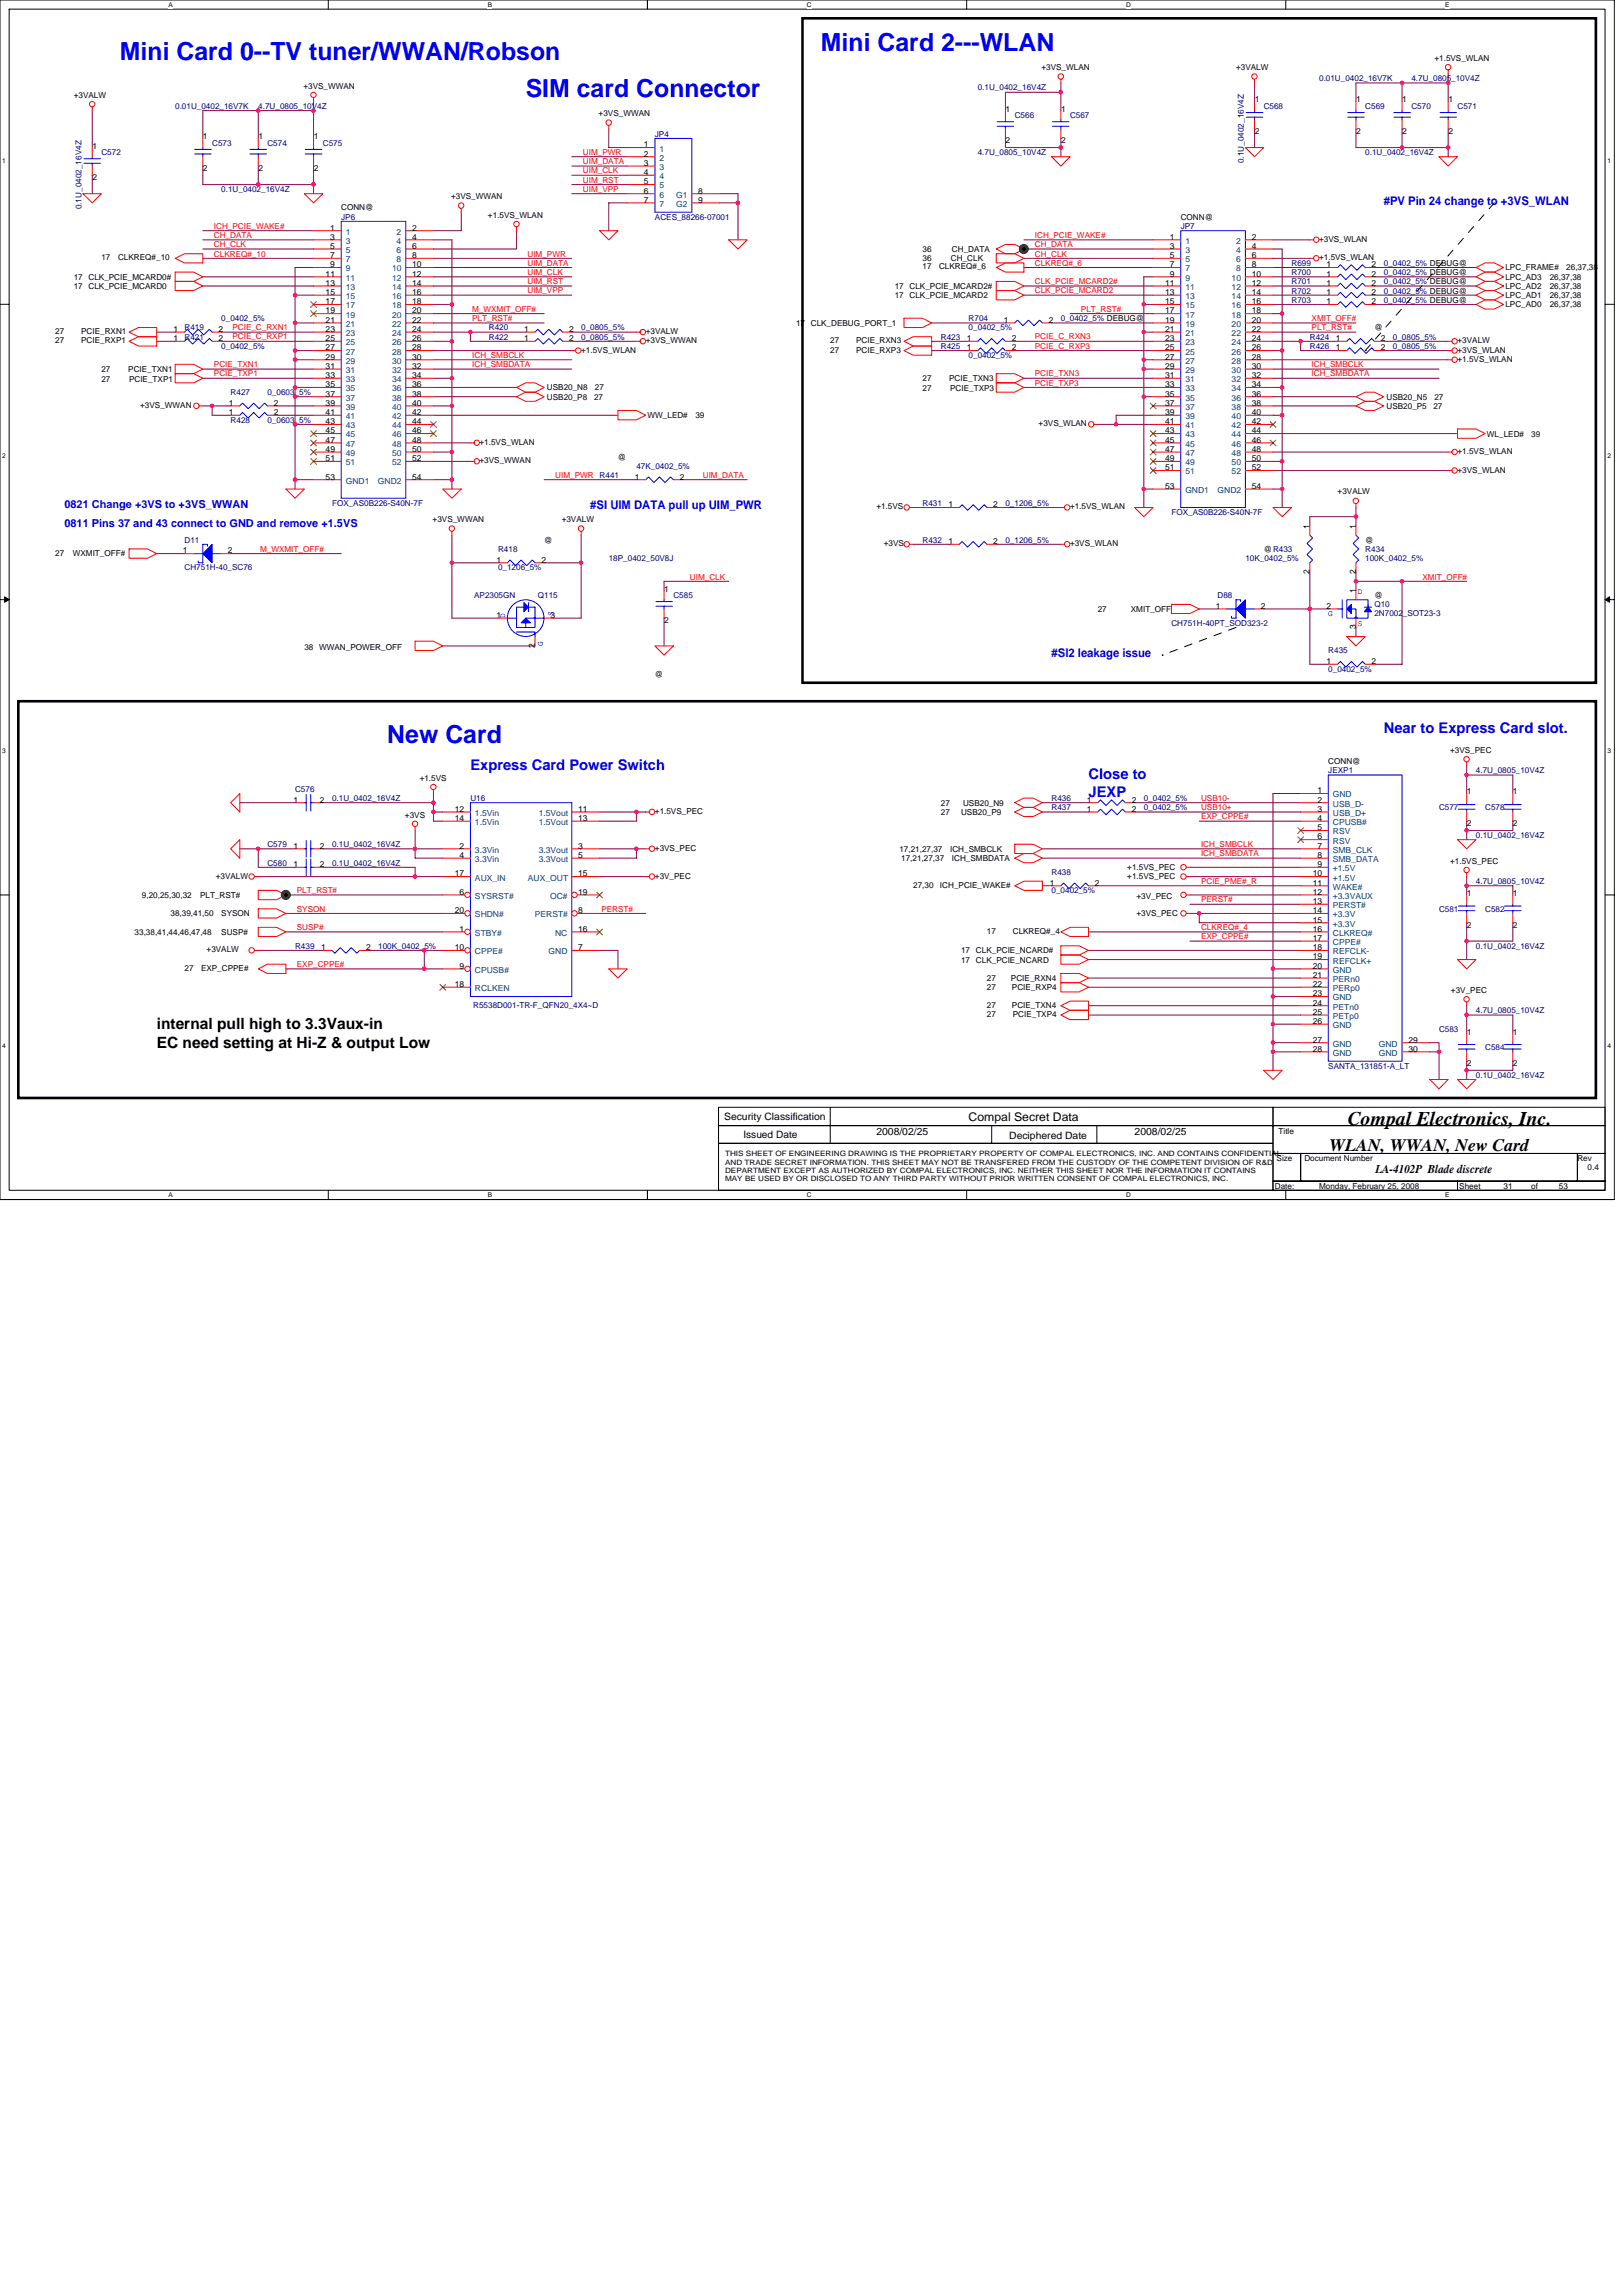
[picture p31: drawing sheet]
<svg xmlns="http://www.w3.org/2000/svg" width="210mm" height="297mm" viewBox="0 0 210 297" stroke-linecap="round" stroke-linejoin="round" font-family="sans-serif">
<defs><g id="words">
<g font-size="3.2" fill="#00f">
<text x="15.5" y="7.7">Mini Card 0--TV tuner/WWAN/Robson</text>
<text x="106.2" y="6.6">Mini Card 2---WLAN</text>
<text x="68" y="12.5">SIM card Connector</text>
<text x="50.1" y="96.1">New Card</text>
</g>
<text font-size="2.5" x="174.4" y="145.5">Compal Electronics, Inc.</text>
<text font-size="2.3" x="172" y="148.9">WLAN, WWAN, New Card</text>
<g font-size="2">
<text x="20.3" y="133.2">internal pull high to 3.3Vaux-in</text>
<text x="20.3" y="135.6">EC need setting at Hi-Z &amp; output Low</text>
</g>
<g font-size="1.9" fill="#00f">
<text x="179.1" y="94.9">Near to Express Card slot.</text>
<text x="60.9" y="99.6">Express Card Power Switch</text>
<text x="140.9" y="100.8">Close to</text>
<text x="140.9" y="103.1">JEXP</text>
</g>
<g font-size="1.5" fill="#00f">
<text x="179.1" y="26.5">#PV Pin 24 change to +3VS_WLAN</text>
<text x="76.4" y="65.9">#SI UIM DATA pull up UIM_PWR</text>
<text x="136.1" y="85">#SI2 leakage issue</text>
</g>
<g font-size="1.5">
<text x="125.3" y="145">Compal Secret Data</text>
<text x="178" y="151.8">LA-4102P Blade discrete</text>
</g>
<g font-size="1.4" fill="#00f">
<text x="8.3" y="65.8">0821 Change +3VS to +3VS_WWAN</text>
<text x="8.3" y="68.2">0811 Pins 37 and 43 connect to GND and remove +1.5VS</text>
</g>
<g font-size="1.3">
<text x="93.7" y="144.9">Security Classification</text>
<text x="96.2" y="147.2">Issued Date</text>
<text x="113.4" y="146.8">2008/02/25</text>
<text x="130.6" y="147.3">Deciphered Date</text>
<text x="146.8" y="146.8">2008/02/25</text>
</g>
<g font-size="1.1">
<text x="39.3" y="11.5">+3VS_WWAN</text>
<text x="134.8" y="9.1">+3VS_WLAN</text>
<text x="160" y="9.1">+3VALW</text>
<text x="185.6" y="7.9">+1.5VS_WLAN</text>
<text x="9.5" y="12.7">+3VALW</text>
<text x="77.5" y="15">+3VS_WWAN</text>
<text x="130.1" y="14.5">1</text>
<text x="137.3" y="14.5">1</text>
<text x="162.4" y="13.3">1</text>
<text x="162.4" y="17.3">2</text>
<text x="175.5" y="13.3">1</text>
<text x="175.5" y="17.3">2</text>
<text x="181.5" y="13.3">1</text>
<text x="181.5" y="17.3">2</text>
<text x="187.4" y="13.3">1</text>
<text x="187.4" y="17.3">2</text>
<text x="12" y="19.2">1</text>
<text x="12" y="23.3">2</text>
<text x="26.3" y="18">1</text>
<text x="26.3" y="22.1">2</text>
<text x="33.4" y="18">1</text>
<text x="33.4" y="22.1">2</text>
<text x="40.6" y="18">1</text>
<text x="40.6" y="22.1">2</text>
<text x="83.3" y="19.1">1</text>
<text x="83.3" y="20.3">2</text>
<text x="83.3" y="21.5">3</text>
<text x="83.3" y="22.6">4</text>
<text x="83.3" y="23.9">5</text>
<text x="130.1" y="18.5">2</text>
<text x="137.3" y="18.5">2</text>
<text x="42.7" y="29.8">1</text>
<text x="44.2" y="27.2">CONN@</text>
<text x="53.3" y="29.8">2</text>
<text x="58.4" y="25.8">+3VS_WWAN</text>
<text x="63.1" y="28.2">+1.5VS_WLAN</text>
<text x="83.3" y="25">6</text>
<text x="83.3" y="26.2">7</text>
<text x="90.4" y="25">8</text>
<text x="90.4" y="26.2">9</text>
<text x="152.8" y="28.4">CONN@</text>
<text x="13.1" y="33.7">17</text>
<text x="15.3" y="33.7">CLKREQ#_10</text>
<text x="42.1" y="35.8">11</text>
<text x="42.7" y="31">3</text>
<text x="42.7" y="32.2">5</text>
<text x="42.7" y="33.4">7</text>
<text x="42.7" y="34.6">9</text>
<text x="53.3" y="31">4</text>
<text x="53.3" y="32.2">6</text>
<text x="53.3" y="33.4">8</text>
<text x="53.3" y="34.6">10</text>
<text x="53.3" y="35.8">12</text>
<text x="119.4" y="32.6">36</text>
<text x="119.4" y="33.8">36</text>
<text x="119.4" y="34.9">17</text>
<text x="121.5" y="34.9">CLKREQ#_6</text>
<text x="123.1" y="33.8">CH_CLK</text>
<text x="123.2" y="32.6">CH_DATA</text>
<text x="151.4" y="31">1</text>
<text x="151.4" y="32.2">3</text>
<text x="151.4" y="33.4">5</text>
<text x="151.4" y="34.6">7</text>
<text x="151.4" y="35.8">9</text>
<text x="162" y="35.8">10</text>
<text x="162" y="31">2</text>
<text x="162" y="32.2">4</text>
<text x="162" y="33.4">6</text>
<text x="162" y="34.6">8</text>
<text x="170.7" y="33.7">+1.5VS_WLAN</text>
<text x="170.7" y="31.3">+3VS_WLAN</text>
<text x="171.7" y="34.6">1</text>
<text x="171.7" y="35.8">1</text>
<text x="177.5" y="34.6">2</text>
<text x="177.5" y="35.8">2</text>
<text x="194.8" y="35">LPC_FRAME#</text>
<text x="202.7" y="35">26,37,38</text>
<text x="9.5" y="37.4">17 CLK_PCIE_MCARD0</text>
<text x="9.5" y="36.2">17 CLK_PCIE_MCARD0#</text>
<text x="42.1" y="37">13</text>
<text x="42.1" y="38.2">15</text>
<text x="42.1" y="39.4">17</text>
<text x="42.1" y="40.6">19</text>
<text x="42.1" y="41.8">21</text>
<text x="53.3" y="37">14</text>
<text x="53.3" y="38.2">16</text>
<text x="53.3" y="39.4">18</text>
<text x="53.3" y="40.6">20</text>
<text x="53.3" y="41.8">22</text>
<text x="115.8" y="38.6">17</text>
<text x="115.8" y="37.4">17</text>
<text x="117.7" y="38.6">CLK_PCIE_MCARD2</text>
<text x="117.7" y="37.4">CLK_PCIE_MCARD2#</text>
<text x="129.9" y="41.8">1</text>
<text x="135.7" y="41.8">2</text>
<text x="150.8" y="37">11</text>
<text x="150.8" y="38.2">13</text>
<text x="150.8" y="39.4">15</text>
<text x="150.8" y="40.6">17</text>
<text x="150.8" y="41.8">19</text>
<text x="162" y="37">12</text>
<text x="162" y="38.2">14</text>
<text x="162" y="39.4">16</text>
<text x="162" y="40.6">18</text>
<text x="162" y="41.8">20</text>
<text x="171.7" y="37">1</text>
<text x="171.7" y="39.4">1</text>
<text x="171.7" y="38.2">1</text>
<text x="177.5" y="37">2</text>
<text x="177.5" y="39.4">2</text>
<text x="177.5" y="38.2">2</text>
<text x="194.8" y="36.2">LPC_AD3</text>
<text x="194.8" y="37.4">LPC_AD2</text>
<text x="194.8" y="39.8">LPC_AD0</text>
<text x="194.8" y="38.6">LPC_AD1</text>
<text x="200.6" y="36.2">26,37,38</text>
<text x="200.6" y="37.4">26,37,38</text>
<text x="200.6" y="39.8">26,37,38</text>
<text x="200.6" y="38.6">26,37,38</text>
<text x="7.2" y="43.2">27</text>
<text x="7.2" y="44.4">27</text>
<text x="10.5" y="43.2">PCIE_RXN1</text>
<text x="10.5" y="44.4">PCIE_RXP1</text>
<text x="22.5" y="44.1">1</text>
<text x="22.5" y="42.9">1</text>
<text x="28.3" y="44.1">2</text>
<text x="28.3" y="42.9">2</text>
<text x="42.1" y="42.9">23</text>
<text x="42.1" y="44.1">25</text>
<text x="42.1" y="45.3">27</text>
<text x="42.1" y="46.5">29</text>
<text x="42.1" y="47.7">31</text>
<text x="53.3" y="42.9">24</text>
<text x="53.3" y="44.1">26</text>
<text x="53.3" y="45.3">28</text>
<text x="53.3" y="46.5">30</text>
<text x="53.3" y="47.7">32</text>
<text x="67.8" y="42.9">1</text>
<text x="67.8" y="44.1">1</text>
<text x="73.6" y="42.9">2</text>
<text x="73.6" y="44.1">2</text>
<text x="75.2" y="45.6">+1.5VS_WLAN</text>
<text x="83.6" y="44.4">+3VS_WWAN</text>
<text x="83.6" y="43.2">+3VALW</text>
<text x="103" y="42.1">17 CLK_DEBUG_PORT_1</text>
<text x="107.4" y="45.6">27</text>
<text x="107.4" y="44.4">27</text>
<text x="110.8" y="45.6">PCIE_RXP3</text>
<text x="110.8" y="44.4">PCIE_RXN3</text>
<text x="125.1" y="45.3">1</text>
<text x="125.1" y="44.1">1</text>
<text x="130.9" y="45.3">2</text>
<text x="130.9" y="44.1">2</text>
<text x="150.8" y="42.9">21</text>
<text x="150.8" y="44.1">23</text>
<text x="150.8" y="45.3">25</text>
<text x="150.8" y="46.5">27</text>
<text x="150.8" y="47.7">29</text>
<text x="162" y="42.9">22</text>
<text x="162" y="44.1">24</text>
<text x="162" y="45.3">26</text>
<text x="162" y="46.5">28</text>
<text x="162" y="47.7">30</text>
<text x="172.9" y="45.3">1</text>
<text x="172.9" y="44.1">1</text>
<text x="177.9" y="42.8">@</text>
<text x="178.7" y="45.3">2</text>
<text x="178.7" y="44.1">2</text>
<text x="188.6" y="44.4">+3VALW</text>
<text x="188.6" y="45.6">+3VS_WLAN</text>
<text x="188.6" y="46.8">+1.5VS_WLAN</text>
<text x="13.1" y="48.1">27</text>
<text x="13.1" y="49.4">27</text>
<text x="16.6" y="48.1">PCIE_TXN1</text>
<text x="16.7" y="49.4">PCIE_TXP1</text>
<text x="18.1" y="52.8">+3VS_WWAN</text>
<text x="29.6" y="53.7">1</text>
<text x="29.6" y="52.5">1</text>
<text x="35.4" y="53.7">2</text>
<text x="35.4" y="52.5">2</text>
<text x="42.1" y="48.9">33</text>
<text x="42.1" y="50.1">35</text>
<text x="42.1" y="51.3">37</text>
<text x="42.1" y="52.5">39</text>
<text x="42.1" y="53.7">41</text>
<text x="53.3" y="48.9">34</text>
<text x="53.3" y="50.1">36</text>
<text x="53.3" y="51.3">38</text>
<text x="53.3" y="52.5">40</text>
<text x="53.3" y="53.7">42</text>
<text x="70.8" y="51.7">USB20_P8</text>
<text x="70.8" y="50.5">USB20_N8</text>
<text x="76.9" y="51.7">27</text>
<text x="77" y="50.5">27</text>
<text x="119.4" y="49.3">27</text>
<text x="119.4" y="50.6">27</text>
<text x="122.8" y="49.3">PCIE_TXN3</text>
<text x="123" y="50.6">PCIE_TXP3</text>
<text x="150.8" y="48.9">31</text>
<text x="150.8" y="50.1">33</text>
<text x="150.8" y="51.3">35</text>
<text x="150.8" y="52.5">37</text>
<text x="150.8" y="53.7">39</text>
<text x="162" y="48.9">32</text>
<text x="162" y="50.1">34</text>
<text x="162" y="51.3">36</text>
<text x="162" y="52.5">38</text>
<text x="162" y="53.7">40</text>
<text x="179.4" y="52.9">USB20_P5</text>
<text x="179.4" y="51.7">USB20_N5</text>
<text x="185.5" y="52.9">27</text>
<text x="185.6" y="51.7">27</text>
<text x="42.1" y="54.9">43</text>
<text x="42.1" y="56.1">45</text>
<text x="42.1" y="57.3">47</text>
<text x="42.1" y="58.5">49</text>
<text x="42.1" y="59.7">51</text>
<text x="53.3" y="54.9">44</text>
<text x="53.3" y="56.1">46</text>
<text x="53.3" y="57.3">48</text>
<text x="53.3" y="58.5">50</text>
<text x="53.3" y="59.7">52</text>
<text x="62.1" y="59.9">+3VS_WWAN</text>
<text x="62.1" y="57.6">+1.5VS_WLAN</text>
<text x="80" y="59.5">@</text>
<text x="83.8" y="54.1">WW_LED#</text>
<text x="90" y="54.1">39</text>
<text x="134.4" y="55.2">+3VS_WLAN</text>
<text x="150.8" y="54.9">41</text>
<text x="150.8" y="56.1">43</text>
<text x="150.8" y="57.3">45</text>
<text x="150.8" y="58.5">47</text>
<text x="150.8" y="59.7">49</text>
<text x="162" y="54.9">42</text>
<text x="162" y="56.1">44</text>
<text x="162" y="57.3">46</text>
<text x="162" y="58.5">48</text>
<text x="162" y="59.7">50</text>
<text x="188.6" y="58.7">+1.5VS_WLAN</text>
<text x="192.4" y="56.5">WL_LED#</text>
<text x="198.2" y="56.5">39</text>
<text x="42.1" y="62">53</text>
<text x="53.3" y="62">54</text>
<text x="82.1" y="62">1</text>
<text x="88" y="62">2</text>
<text x="113.4" y="65.9">+1.5VS</text>
<text x="122.7" y="65.6">1</text>
<text x="128.5" y="65.6">2</text>
<text x="138.5" y="65.9">+1.5VS_WLAN</text>
<text x="150.8" y="60.9">51</text>
<text x="150.8" y="63.2">53</text>
<text x="162" y="60.9">52</text>
<text x="162" y="63.2">54</text>
<text x="173.1" y="63.9">+3VALW</text>
<text x="188.6" y="61.1">+3VS_WLAN</text>
<text x="7.2" y="72">27</text>
<text x="9.4" y="72">WXMIT_OFF#</text>
<text x="23.6" y="71.6">1</text>
<text x="29.5" y="71.6">2</text>
<text x="56" y="67.6">+3VS_WWAN</text>
<text x="70.4" y="70.2">@</text>
<text x="72.7" y="67.6">+3VALW</text>
<text x="114.4" y="70.7">+3VS</text>
<text x="122.7" y="70.4">1</text>
<text x="128.5" y="70.4">2</text>
<text x="138.5" y="70.7">+3VS_WLAN</text>
<text x="163.5" y="71.4">@R433</text>
<text x="169.5" y="68.4" transform="rotate(-90 169.5 68.4)">1</text>
<text x="175.5" y="68.4" transform="rotate(-90 175.5 68.4)">1</text>
<text x="176.7" y="70.2">@</text>
<text x="64.2" y="72.8">1</text>
<text x="70.1" y="72.8">2</text>
<text x="86" y="76.5">1</text>
<text x="169.5" y="74.3" transform="rotate(-90 169.5 74.3)">2</text>
<text x="175.5" y="76.8" transform="rotate(-90 175.5 76.8)">1</text>
<text x="175.5" y="74.3" transform="rotate(-90 175.5 74.3)">2</text>
<text x="177.9" y="77.4">@</text>
<text x="64.2" y="79.9">1</text>
<text x="69.2" y="83.8" transform="rotate(-90 69.2 83.8)">2</text>
<text x="71.2" y="79.9">3</text>
<text x="86" y="80.6">2</text>
<text x="142" y="79.2">27</text>
<text x="146.3" y="79.2">XMIT_OFF</text>
<text x="157.4" y="78.8">1</text>
<text x="163.2" y="78.8">2</text>
<text x="171.7" y="78.8">2</text>
<text x="175.5" y="81.4" transform="rotate(-90 175.5 81.4)">3</text>
<text x="39.4" y="84.1">38 WWAN_POWER_OFF</text>
<text x="84.8" y="87.6">@</text>
<text x="171.7" y="85.9">1</text>
<text x="177.5" y="85.9">2</text>
<text x="54.3" y="101">+1.5VS</text>
<text x="171.9" y="98.8">CONN@</text>
<text x="187.7" y="97.4">+3VS_PEC</text>
<text x="38" y="103.8">1</text>
<text x="41.4" y="103.8">2</text>
<text x="52.4" y="105.8">+3VS</text>
<text x="58.9" y="105">12</text>
<text x="58.9" y="106.2">14</text>
<text x="74.8" y="105">11</text>
<text x="74.8" y="106.2">13</text>
<text x="84.8" y="105.3">+1.5VS_PEC</text>
<text x="121.8" y="105.4">27</text>
<text x="121.8" y="104.2">27</text>
<text x="124.4" y="105.4">USB20_P9</text>
<text x="124.6" y="104.2">USB20_N9</text>
<text x="140.6" y="103.8">1</text>
<text x="140.6" y="105">1</text>
<text x="146.5" y="103.8">2</text>
<text x="146.5" y="105">2</text>
<text x="170.5" y="102.6">1</text>
<text x="170.5" y="103.8">2</text>
<text x="170.5" y="105">3</text>
<text x="170.5" y="106.2">4</text>
<text x="170.5" y="107.4">5</text>
<text x="189.8" y="102.8">1</text>
<text x="189.8" y="106.9">2</text>
<text x="195.8" y="102.8">1</text>
<text x="195.8" y="106.9">2</text>
<text x="27.9" y="113.7">+3VALW</text>
<text x="38" y="109.8">1</text>
<text x="38" y="112.2">1</text>
<text x="41.4" y="109.8">2</text>
<text x="41.4" y="112.2">2</text>
<text x="58.9" y="113.4">17</text>
<text x="59.5" y="109.8">2</text>
<text x="59.5" y="111">4</text>
<text x="74.8" y="109.8">3</text>
<text x="74.8" y="111">5</text>
<text x="74.8" y="113.4">15</text>
<text x="84.8" y="110.1">+3VS_PEC</text>
<text x="84.8" y="113.7">+3V_PEC</text>
<text x="116.4" y="110.2">17,21,27,37</text>
<text x="116.6" y="111.4">17,21,27,37</text>
<text x="123" y="110.2">ICH_SMBCLK</text>
<text x="123.2" y="111.4">ICH_SMBDATA</text>
<text x="145.9" y="113.8">+1.5VS_PEC</text>
<text x="145.9" y="112.6">+1.5VS_PEC</text>
<text x="169.9" y="113.4">10</text>
<text x="170.5" y="108.6">6</text>
<text x="170.5" y="109.8">7</text>
<text x="170.5" y="111">8</text>
<text x="170.5" y="112.2">9</text>
<text x="187.7" y="111.8">+1.5VS_PEC</text>
<text x="18.4" y="116.2">9,20,25,30,32</text>
<text x="22.1" y="118.6">38,39,41,50</text>
<text x="25.9" y="116.2">PLT_RST#</text>
<text x="28.6" y="118.6">SYSON</text>
<text x="58.9" y="118.2">20</text>
<text x="59.5" y="115.8">6</text>
<text x="74.8" y="115.8">19</text>
<text x="74.8" y="118.2">8</text>
<text x="118.2" y="114.9">27,30</text>
<text x="121.6" y="114.9">ICH_PCIE_WAKE#</text>
<text x="135.9" y="114.6">1</text>
<text x="141.7" y="114.6">2</text>
<text x="147.1" y="118.6">+3VS_PEC</text>
<text x="147.1" y="116.3">+3V_PEC</text>
<text x="169.9" y="114.6">11</text>
<text x="169.9" y="115.8">12</text>
<text x="169.9" y="117">13</text>
<text x="169.9" y="118.2">14</text>
<text x="169.9" y="119.4">15</text>
<text x="189.8" y="115.9">1</text>
<text x="189.8" y="120">2</text>
<text x="195.8" y="115.9">1</text>
<text x="195.8" y="120">2</text>
<text x="17.4" y="120.9">33,38,41,44,46,47,48</text>
<text x="23.9" y="125.6">27</text>
<text x="26" y="125.6">EXP_CPPE#</text>
<text x="26.7" y="123.2">+3VALW</text>
<text x="28.6" y="120.9">SUSP#</text>
<text x="41.6" y="122.9">1</text>
<text x="47.4" y="122.9">2</text>
<text x="58.9" y="122.9">10</text>
<text x="59.5" y="120.5">1</text>
<text x="59.5" y="125.3">9</text>
<text x="74.8" y="120.5">16</text>
<text x="74.8" y="122.9">7</text>
<text x="124.4" y="124.5">17</text>
<text x="124.4" y="123.3">17</text>
<text x="126.3" y="124.5">CLK_PCIE_NCARD</text>
<text x="126.3" y="123.3">CLK_PCIE_NCARD#</text>
<text x="127.7" y="120.8">17</text>
<text x="131.1" y="120.8">CLKREQ#_4</text>
<text x="169.9" y="120.5">16</text>
<text x="169.9" y="121.7">17</text>
<text x="169.9" y="122.9">18</text>
<text x="169.9" y="124.1">19</text>
<text x="169.9" y="125.3">20</text>
<text x="58.9" y="127.7">18</text>
<text x="127.7" y="131.6">27</text>
<text x="127.7" y="130.4">27</text>
<text x="127.7" y="128.1">27</text>
<text x="127.7" y="126.9">27</text>
<text x="130.8" y="126.9">PCIE_RXN4</text>
<text x="131" y="130.4">PCIE_TXN4</text>
<text x="131" y="128.1">PCIE_RXP4</text>
<text x="131.1" y="131.6">PCIE_TXP4</text>
<text x="169.9" y="126.5">21</text>
<text x="169.9" y="127.7">22</text>
<text x="169.9" y="128.9">23</text>
<text x="169.9" y="130.1">24</text>
<text x="169.9" y="131.3">25</text>
<text x="187.8" y="128.5">+3V_PEC</text>
<text x="169.9" y="132.5">26</text>
<text x="169.9" y="134.9">27</text>
<text x="169.9" y="136.1">28</text>
<text x="182.3" y="134.9">29</text>
<text x="182.3" y="136.1">30</text>
<text x="189.8" y="133.8">1</text>
<text x="189.8" y="137.9">2</text>
<text x="195.8" y="133.8">1</text>
<text x="195.8" y="137.9">2</text>
<text x="165.5" y="146.7">Title</text>
<text x="165" y="153.8">Date:</text>
<text x="165.2" y="150.2">Size</text>
<text x="168.8" y="150.2">Document Number</text>
<text x="170.7" y="153.8">Monday, February 25, 2008</text>
<text x="188.8" y="153.8">Sheet</text>
<text x="194.6" y="153.8">31</text>
<text x="198.2" y="153.8">of</text>
<text x="201.7" y="153.8">53</text>
<text x="204.1" y="150.2">Rev</text>
<text x="205.4" y="151.4">0.4</text>
</g>
<g font-size="1.1" fill="#000080">
<text x="126.5" y="11.7">0.1U_0402_16V4Z</text>
<text x="170.7" y="10.5">0.01U_0402_16V7K</text>
<text x="182.6" y="10.5">4.7U_0805_10V4Z</text>
<text x="22.7" y="14.1">0.01U_0402_16V7K</text>
<text x="33.4" y="14.1">4.7U_0805_10V4Z</text>
<text x="84.8" y="17.7">JP4</text>
<text x="131.3" y="15.3">C566</text>
<text x="138.5" y="15.3">C567</text>
<text x="163.5" y="14.1">C568</text>
<text x="176.7" y="14.1">C569</text>
<text x="182.6" y="14.1">C570</text>
<text x="188.6" y="14.1">C571</text>
<text x="13.1" y="20.1">C572</text>
<text x="27.5" y="18.9">C573</text>
<text x="34.6" y="18.9">C574</text>
<text x="41.8" y="18.9">C575</text>
<text x="126.5" y="20.1">4.7U_0805_10V4Z</text>
<text x="161" y="21.1" transform="rotate(-90 161 21.1)">0.1U_0402_16V4Z</text>
<text x="176.7" y="20.1">0.1U_0402_16V4Z</text>
<text x="10.5" y="27.1" transform="rotate(-90 10.5 27.1)">0.1U_0402_16V4Z</text>
<text x="28.6" y="24.8">0.1U_0402_16V4Z</text>
<text x="44.2" y="28.4">JP6</text>
<text x="84.8" y="28.4">ACES_88266-07001</text>
<text x="152.8" y="29.6">JP7</text>
<text x="167.1" y="34.4">R699</text>
<text x="167.1" y="35.6">R700</text>
<text x="179.1" y="34.4">0_0402_5% DEBUG@</text>
<text x="179.1" y="35.6">0_0402_5% DEBUG@</text>
<text x="28.6" y="41.6">0_0402_5%</text>
<text x="125.3" y="41.6">R704</text>
<text x="137.3" y="41.6">0_0402_5% DEBUG@</text>
<text x="167.1" y="36.8">R701</text>
<text x="167.1" y="39.2">R703</text>
<text x="167.1" y="38">R702</text>
<text x="179.1" y="36.8">0_0402_5% DEBUG@</text>
<text x="179.1" y="39.2">0_0402_5% DEBUG@</text>
<text x="179.1" y="38">0_0402_5% DEBUG@</text>
<text x="23.9" y="43.9">R421</text>
<text x="23.9" y="42.8">R419</text>
<text x="28.6" y="45.1">0_0402_5%</text>
<text x="63.3" y="42.8">R420</text>
<text x="63.3" y="43.9">R422</text>
<text x="75.2" y="42.8">0_0805_5%</text>
<text x="75.2" y="43.9">0_0805_5%</text>
<text x="121.8" y="45.1">R425</text>
<text x="121.8" y="43.9">R423</text>
<text x="125.3" y="46.3">0_0402_5%</text>
<text x="125.3" y="42.8">0_0402_5%</text>
<text x="169.5" y="45.1">R426</text>
<text x="169.5" y="43.9">R424</text>
<text x="180.3" y="45.1">0_0805_5%</text>
<text x="180.3" y="43.9">0_0805_5%</text>
<text x="29.8" y="51.1">R427</text>
<text x="34.6" y="51.1">0_0603_5%</text>
<text x="29.8" y="54.7">R428</text>
<text x="34.6" y="54.7">0_0603_5%</text>
<text x="43" y="65.4">FOX_AS0B226-S40N-7F</text>
<text x="77.6" y="61.8">R441</text>
<text x="82.4" y="60.7">47K_0402_5%</text>
<text x="119.4" y="65.4">R431</text>
<text x="130.1" y="65.4">0_1206_5%</text>
<text x="23.9" y="70.2">D11</text>
<text x="64.5" y="71.4">R418</text>
<text x="119.4" y="70.2">R432</text>
<text x="130.1" y="70.2">0_1206_5%</text>
<text x="151.6" y="66.6">FOX_AS0B226-S40N-7F</text>
<text x="176.7" y="71.4">R434</text>
<text x="23.9" y="73.8">CH751H-40_SC76</text>
<text x="61.4" y="77.4">AP2305GN</text>
<text x="64.5" y="73.8">0_1206_5%</text>
<text x="69.6" y="77.4">Q115</text>
<text x="78.8" y="72.6">18P_0402_50V8J</text>
<text x="87.1" y="77.4">C585</text>
<text x="157.6" y="77.4">D88</text>
<text x="161.2" y="72.6">10K_0402_5%</text>
<text x="176.7" y="72.6">100K_0402_5%</text>
<text x="151.6" y="80.9">CH751H-40PT_SOD323-2</text>
<text x="177.9" y="78.6">Q10</text>
<text x="177.9" y="79.8">2N7002_SOT23-3</text>
<text x="171.9" y="84.5">R435</text>
<text x="171.9" y="86.9">0_0402_5%</text>
<text x="171.9" y="100.1">JEXP1</text>
<text x="191" y="100.1">4.7U_0805_10V4Z</text>
<text x="38.2" y="102.4">C576</text>
<text x="43" y="103.6">0.1U_0402_16V4Z</text>
<text x="60.9" y="103.6">U16</text>
<text x="136.1" y="103.6">R436</text>
<text x="136.1" y="104.8">R437</text>
<text x="148" y="103.6">0_0402_5%</text>
<text x="148" y="104.8">0_0402_5%</text>
<text x="186.2" y="104.8">C577</text>
<text x="192.2" y="104.8">C578</text>
<text x="34.6" y="109.6">C579</text>
<text x="34.6" y="112">C580</text>
<text x="43" y="109.6">0.1U_0402_16V4Z</text>
<text x="43" y="112">0.1U_0402_16V4Z</text>
<text x="136.1" y="113.2">R438</text>
<text x="191" y="108.4">0.1U_0402_16V4Z</text>
<text x="136.1" y="115.6">0_0402_5%</text>
<text x="186.2" y="118">C581</text>
<text x="191" y="114.4">4.7U_0805_10V4Z</text>
<text x="192.2" y="118">C582</text>
<text x="38.2" y="122.7">R439</text>
<text x="48.9" y="122.7">100K_0402_5%</text>
<text x="191" y="122.7">0.1U_0402_16V4Z</text>
<text x="61.2" y="130.4">R5538D001-TR-F_QFN20_4X4~D</text>
<text x="191" y="131.1">4.7U_0805_10V4Z</text>
<text x="186.2" y="133.5">C583</text>
<text x="192.2" y="135.9">C584</text>
<text x="171.9" y="138.3">SANTA_131851-A_LT</text>
<text x="191" y="139.4">0.1U_0402_16V4Z</text>
</g>
<g font-size="1.1" fill="#f00">
<text x="75.4" y="23.6">UIM_RST</text>
<text x="75.4" y="20">UIM_PWR</text>
<text x="75.4" y="21.3">UIM_DATA</text>
<text x="75.4" y="22.4">UIM_CLK</text>
<text x="27.7" y="29.6">ICH_PCIE_WAKE#</text>
<text x="75.4" y="24.8">UIM_VPP</text>
<text x="27.7" y="33.2">CLKREQ#_10</text>
<text x="27.7" y="30.8">CH_DATA</text>
<text x="27.7" y="32">CH_CLK</text>
<text x="68.3" y="33.2">UIM_PWR</text>
<text x="68.3" y="34.4">UIM_DATA</text>
<text x="68.3" y="35.6">UIM_CLK</text>
<text x="133.9" y="34.4">CLKREQ#_6</text>
<text x="133.9" y="33.2">CH_CLK</text>
<text x="133.9" y="32">CH_DATA</text>
<text x="133.9" y="30.8">ICH_PCIE_WAKE#</text>
<text x="61.1" y="40.3">M_WXMIT_OFF#</text>
<text x="61.1" y="41.6">PLT_RST#</text>
<text x="68.3" y="36.8">UIM_RST</text>
<text x="68.3" y="38">UIM_VPP</text>
<text x="133.9" y="36.8">CLK_PCIE_MCARD2#</text>
<text x="133.9" y="38">CLK_PCIE_MCARD2</text>
<text x="139.9" y="40.3">PLT_RST#</text>
<text x="169.7" y="41.6">XMIT_OFF#</text>
<text x="27.7" y="47.5">PCIE_TXN1</text>
<text x="30.1" y="42.7">PCIE_C_RXN1</text>
<text x="30.1" y="43.9">PCIE_C_RXP1</text>
<text x="61.1" y="47.5">ICH_SMBDATA</text>
<text x="61.1" y="46.3">ICH_SMBCLK</text>
<text x="133.9" y="45.1">PCIE_C_RXP3</text>
<text x="133.9" y="43.9">PCIE_C_RXN3</text>
<text x="169.7" y="42.7">PLT_RST#</text>
<text x="169.7" y="47.5">ICH_SMBCLK</text>
<text x="27.7" y="48.7">PCIE_TXP1</text>
<text x="133.9" y="48.7">PCIE_TXN3</text>
<text x="133.9" y="49.9">PCIE_TXP3</text>
<text x="169.7" y="48.7">ICH_SMBDATA</text>
<text x="71.9" y="61.8">UIM_PWR</text>
<text x="91" y="61.8">UIM_DATA</text>
<text x="33.7" y="71.4">M_WXMIT_OFF#</text>
<text x="89.3" y="75">UIM_CLK</text>
<text x="184.1" y="75">XMIT_OFF#</text>
<text x="155.4" y="106">EXP_CPPE#</text>
<text x="155.4" y="103.6">USB10-</text>
<text x="155.4" y="104.8">USB10+</text>
<text x="155.4" y="109.6">ICH_SMBCLK</text>
<text x="155.4" y="110.8">ICH_SMBDATA</text>
<text x="38.4" y="115.5">PLT_RST#</text>
<text x="38.4" y="117.9">SYSON</text>
<text x="77.8" y="117.9">PERST#</text>
<text x="155.4" y="114.4">PCIE_PME#_R</text>
<text x="155.4" y="116.8">PERST#</text>
<text x="38.4" y="125.1">EXP_CPPE#</text>
<text x="38.4" y="120.3">SUSP#</text>
<text x="155.4" y="120.3">CLKREQ#_4</text>
<text x="155.4" y="121.5">EXP_CPPE#</text>
</g>
<g font-size="1.1" fill="#004080">
<text x="85.3" y="19.6">1</text>
<text x="85.3" y="20.8">2</text>
<text x="85.3" y="22">3</text>
<text x="85.3" y="23.2">4</text>
<text x="85.3" y="24.4">5</text>
<text x="85.3" y="25.6">6</text>
<text x="85.3" y="26.8">7</text>
<text x="87.5" y="25.6">G1</text>
<text x="87.5" y="26.8">G2</text>
<text x="44.7" y="30.4">1</text>
<text x="44.7" y="31.5">3</text>
<text x="44.7" y="32.7">5</text>
<text x="44.7" y="33.9">7</text>
<text x="44.7" y="35.1">9</text>
<text x="50.7" y="35.1">10</text>
<text x="51.3" y="30.4">2</text>
<text x="51.3" y="31.5">4</text>
<text x="51.3" y="32.7">6</text>
<text x="51.3" y="33.9">8</text>
<text x="153.4" y="31.5">1</text>
<text x="153.4" y="32.7">3</text>
<text x="153.4" y="33.9">5</text>
<text x="153.4" y="35.1">7</text>
<text x="160" y="31.5">2</text>
<text x="160" y="32.7">4</text>
<text x="160" y="33.9">6</text>
<text x="160" y="35.1">8</text>
<text x="44.7" y="36.3">11</text>
<text x="44.7" y="37.5">13</text>
<text x="44.7" y="38.7">15</text>
<text x="44.7" y="39.9">17</text>
<text x="44.7" y="41.1">19</text>
<text x="50.7" y="36.3">12</text>
<text x="50.7" y="37.5">14</text>
<text x="50.7" y="38.7">16</text>
<text x="50.7" y="39.9">18</text>
<text x="50.7" y="41.1">20</text>
<text x="153.4" y="36.3">9</text>
<text x="153.4" y="37.5">11</text>
<text x="153.4" y="38.7">13</text>
<text x="153.4" y="39.9">15</text>
<text x="153.4" y="41.1">17</text>
<text x="159.4" y="36.3">10</text>
<text x="159.4" y="37.5">12</text>
<text x="159.4" y="38.7">14</text>
<text x="159.4" y="39.9">16</text>
<text x="159.4" y="41.1">18</text>
<text x="44.7" y="42.3">21</text>
<text x="44.7" y="43.5">23</text>
<text x="44.7" y="44.7">25</text>
<text x="44.7" y="45.9">27</text>
<text x="44.7" y="47.1">29</text>
<text x="50.7" y="42.3">22</text>
<text x="50.7" y="43.5">24</text>
<text x="50.7" y="44.7">26</text>
<text x="50.7" y="45.9">28</text>
<text x="50.7" y="47.1">30</text>
<text x="153.4" y="42.3">19</text>
<text x="153.4" y="43.5">21</text>
<text x="153.4" y="44.7">23</text>
<text x="153.4" y="45.9">25</text>
<text x="153.4" y="47.1">27</text>
<text x="159.4" y="42.3">20</text>
<text x="159.4" y="43.5">22</text>
<text x="159.4" y="44.7">24</text>
<text x="159.4" y="45.9">26</text>
<text x="159.4" y="47.1">28</text>
<text x="44.7" y="48.3">31</text>
<text x="44.7" y="49.4">33</text>
<text x="44.7" y="50.6">35</text>
<text x="44.7" y="51.8">37</text>
<text x="44.7" y="53">39</text>
<text x="50.7" y="48.3">32</text>
<text x="50.7" y="49.4">34</text>
<text x="50.7" y="50.6">36</text>
<text x="50.7" y="51.8">38</text>
<text x="50.7" y="53">40</text>
<text x="153.4" y="48.3">29</text>
<text x="153.4" y="49.4">31</text>
<text x="153.4" y="50.6">33</text>
<text x="153.4" y="51.8">35</text>
<text x="153.4" y="53">37</text>
<text x="159.4" y="48.3">30</text>
<text x="159.4" y="49.4">32</text>
<text x="159.4" y="50.6">34</text>
<text x="159.4" y="51.8">36</text>
<text x="159.4" y="53">38</text>
<text x="44.7" y="54.2">41</text>
<text x="44.7" y="55.4">43</text>
<text x="44.7" y="56.6">45</text>
<text x="44.7" y="57.8">47</text>
<text x="44.7" y="59">49</text>
<text x="50.7" y="54.2">42</text>
<text x="50.7" y="55.4">44</text>
<text x="50.7" y="56.6">46</text>
<text x="50.7" y="57.8">48</text>
<text x="50.7" y="59">50</text>
<text x="153.4" y="54.2">39</text>
<text x="153.4" y="55.4">41</text>
<text x="153.4" y="56.6">43</text>
<text x="153.4" y="57.8">45</text>
<text x="153.4" y="59">47</text>
<text x="159.4" y="54.2">40</text>
<text x="159.4" y="55.4">42</text>
<text x="159.4" y="56.6">44</text>
<text x="159.4" y="57.8">46</text>
<text x="159.4" y="59">48</text>
<text x="44.7" y="60.2">51</text>
<text x="44.7" y="62.6">GND1</text>
<text x="48.9" y="62.6">GND2</text>
<text x="50.7" y="60.2">52</text>
<text x="153.4" y="60.2">49</text>
<text x="153.4" y="61.4">51</text>
<text x="153.4" y="63.8">GND1</text>
<text x="157.6" y="63.8">GND2</text>
<text x="159.4" y="60.2">50</text>
<text x="159.4" y="61.4">52</text>
<text x="61.5" y="105.6">1.5Vin</text>
<text x="61.5" y="106.7">1.5Vin</text>
<text x="69.7" y="105.6">1.5Vout</text>
<text x="69.7" y="106.7">1.5Vout</text>
<text x="172.5" y="103.2">GND</text>
<text x="172.5" y="104.4">USB_D-</text>
<text x="172.5" y="105.6">USB_D+</text>
<text x="172.5" y="106.7">CPUSB#</text>
<text x="172.5" y="107.9">RSV</text>
<text x="61.5" y="110.3">3.3Vin</text>
<text x="61.5" y="111.5">3.3Vin</text>
<text x="61.5" y="113.9">AUX_IN</text>
<text x="68.3" y="113.9">AUX_OUT</text>
<text x="69.7" y="110.3">3.3Vout</text>
<text x="69.7" y="111.5">3.3Vout</text>
<text x="172.5" y="109.1">RSV</text>
<text x="172.5" y="110.3">SMB_CLK</text>
<text x="172.5" y="111.5">SMB_DATA</text>
<text x="172.5" y="112.7">+1.5V</text>
<text x="172.5" y="113.9">+1.5V</text>
<text x="61.5" y="116.3">SYSRST#</text>
<text x="61.5" y="118.7">SHDN#</text>
<text x="69.2" y="118.7">PERST#</text>
<text x="71.2" y="116.3">OC#</text>
<text x="172.5" y="115.1">WAKE#</text>
<text x="172.5" y="116.3">+3.3VAUX</text>
<text x="172.5" y="117.5">PERST#</text>
<text x="172.5" y="118.7">+3.3V</text>
<text x="172.5" y="119.9">+3.3V</text>
<text x="61.5" y="121.1">STBY#</text>
<text x="61.5" y="123.5">CPPE#</text>
<text x="61.5" y="125.9">CPUSB#</text>
<text x="71" y="123.5">GND</text>
<text x="71.8" y="121.1">NC</text>
<text x="172.5" y="121.1">CLKREQ#</text>
<text x="172.5" y="122.3">CPPE#</text>
<text x="172.5" y="123.5">REFCLK-</text>
<text x="172.5" y="124.7">REFCLK+</text>
<text x="172.5" y="125.9">GND</text>
<text x="61.5" y="128.2">RCLKEN</text>
<text x="172.5" y="127">PERn0</text>
<text x="172.5" y="128.2">PERp0</text>
<text x="172.5" y="129.4">GND</text>
<text x="172.5" y="130.6">PETn0</text>
<text x="172.5" y="131.8">PETp0</text>
<text x="172.5" y="133">GND</text>
<text x="172.5" y="135.4">GND</text>
<text x="172.5" y="136.6">GND</text>
<text x="178.4" y="135.4">GND</text>
<text x="178.4" y="136.6">GND</text>
</g>
<g font-size="1.1" fill="#00f">
<text x="175.7" y="76.9">D</text>
<text x="65.4" y="80" transform="rotate(-90 65.4 80)">D</text>
<text x="70.3" y="83.6" transform="rotate(-90 70.3 83.6)">G</text>
<text x="71.6" y="79.7" transform="rotate(-90 71.6 79.7)">S</text>
<text x="171.9" y="79.7">G</text>
<text x="175.7" y="81">S</text>
</g>
<g font-size="1">
<text x="93.8" y="149.6">THIS SHEET OF ENGINEERING DRAWING IS THE PROPRIETARY PROPERTY OF COMPAL ELECTRONICS, INC. AND CONTAINS CONFIDENTIAL</text>
<text x="93.8" y="150.7">AND TRADE SECRET INFORMATION. THIS SHEET MAY NOT BE TRANSFERED FROM THE CUSTODY OF THE COMPETENT DIVISION OF R&amp;D</text>
<text x="93.8" y="151.7">DEPARTMENT EXCEPT AS AUTHORIZED BY COMPAL ELECTRONICS, INC. NEITHER THIS SHEET NOR THE INFORMATION IT CONTAINS</text>
<text x="93.8" y="152.8">MAY BE USED BY OR DISCLOSED TO ANY THIRD PARTY WITHOUT PRIOR WRITTEN CONSENT OF COMPAL ELECTRONICS, INC.</text>
</g>
<g font-size=".9">
<text x="21.8" y=".9">A</text>
<text x="63.1" y=".9">B</text>
<text x="104.4" y=".9">C</text>
<text x="145.7" y=".9">D</text>
<text x="187" y=".9">E</text>
<text x=".3" y="21">1</text>
<text x="208" y="21">1</text>
<text x=".3" y="59.2">2</text>
<text x="208" y="59.2">2</text>
<text x=".3" y="97.4">3</text>
<text x="208" y="97.4">3</text>
<text x=".3" y="135.6">4</text>
<text x="208" y="135.6">4</text>
<text x="21.8" y="154.9">A</text>
<text x="63.1" y="154.9">B</text>
<text x="104.4" y="154.9">C</text>
<text x="145.7" y="154.9">D</text>
<text x="187" y="154.9">E</text>
</g>
</g></defs>
<path d="M0 0h208.9v155.2h-208.9zM1.2 1.2h206.5v152.8h-206.5z" fill="none" stroke="#000" stroke-width=".13"/>
<g fill="#fff">
<path d="M21.8 .1h.6v1h-.6z"/>
<path d="M21.8 154.1h.6v1h-.6z"/>
</g>
<path d="M42.5 0v1.2M42.5 154v1.2" fill="none" stroke="#000" stroke-width=".13"/>
<g fill="#fff">
<path d="M63.1 .1h.6v1h-.6z"/>
<path d="M63.1 154.1h.6v1h-.6z"/>
</g>
<path d="M83.8 0v1.2M83.8 154v1.2" fill="none" stroke="#000" stroke-width=".13"/>
<g fill="#fff">
<path d="M104.4 .1h.6v1h-.6z"/>
<path d="M104.4 154.1h.6v1h-.6z"/>
</g>
<path d="M125.1 0v1.2M125.1 154v1.2" fill="none" stroke="#000" stroke-width=".13"/>
<g fill="#fff">
<path d="M145.7 .1h.6v1h-.6z"/>
<path d="M145.7 154.1h.6v1h-.6z"/>
</g>
<path d="M166.4 0v1.2M166.4 154v1.2" fill="none" stroke="#000" stroke-width=".13"/>
<g fill="#fff">
<path d="M187 .1h.6v1h-.6z"/>
<path d="M187 154.1h.6v1h-.6z"/>
<path d="M.3 20.3h.5v.9h-.5z"/>
<path d="M208 20.3h.5v.9h-.5z"/>
<path d="M.3 58.5h.5v.9h-.5z"/>
<path d="M208 58.5h.5v.9h-.5z"/>
</g>
<path d="M0 39.4h1.2M207.7 39.4h1.2" fill="none" stroke="#000" stroke-width=".13"/>
<g fill="#fff">
<path d="M.3 96.7h.5v.9h-.5z"/>
<path d="M208 96.7h.5v.9h-.5z"/>
</g>
<path d="M0 77.6h1.2M207.7 77.6h1.2" fill="none" stroke="#000" stroke-width=".13"/>
<path d="M.6 77.2l.6 .4-.6 .3zM207.7 77.6l.6-.4v.7z" fill="#000" stroke="#000" stroke-width=".13"/>
<g fill="#fff">
<path d="M.3 134.9h.5v.9h-.5z"/>
<path d="M208 134.9h.5v.9h-.5z"/>
</g>
<g fill="none" stroke="#000" stroke-width=".13">
<path d="M0 115.8h1.2M207.7 115.8h1.2M93 143.3h71.7v2.3h-71.7zM93 145.6h71.7v2.3h-71.7zM93 147.9h71.7v6.1h-71.7zM107.4 143.3v4.6M128.3 145.6v2.3M141.9 145.6v2.3M164.7 149.2h3.6v3.6h-3.6zM164.7 152.8h23.9v1.2h-23.9zM164.7 143.3h43v2.3h-43zM164.7 145.6h43v3.6h-43z"/>
<path d="M168.3 149.2h35.8v3.6h-35.8zM188.6 152.8h19.1v1.2h-19.1zM204.1 149.2h3.6v3.6h-3.6z"/>
</g>
<g fill="none" stroke="#800040" stroke-width=".13">
<path d="M11.9 14.3v4.8M33.4 14.3h7.2v3.6M33.4 14.3h-7.2v3.6M33.4 14.3v3.6M40.6 13.1v1.2M78.8 16.7v2.4h2.4M130.1 17.9v1.2h7.2M137.3 10.7v3.6M137.3 17.9v2.4M137.3 11.9h-7.2v2.4M162.3 10.7v2.4M162.3 16.7v2.4"/>
<path d="M175.5 16.7v2.4h11.9M181.4 10.7h6v2.4M181.4 10.7v2.4M181.4 16.7v2.4M181.4 10.7h-5.9v2.4M187.4 9.5v1.2M187.4 16.7v3.6M11.9 22.7v2.4M26.2 33.4h14.4M26.2 31h14.4M26.2 32.2h14.4M26.2 21.5v2.4h14.4"/>
<path d="M26.2 29.8h14.4M26.2 37h14.4M26.2 35.8h14.4M33.4 21.5v2.4M38.2 38.2h2.4M40.6 34.6h-2.4v10.8M40.6 21.5v3.6M56.1 33.4h17.9M56.1 31h2.4v32.3M56.1 37h17.9M56.1 35.8h17.9M56.1 39.4h2.4"/>
<path d="M56.1 34.6h17.9M56.1 38.2h17.9M59.7 27.5v2.3h-3.6M66.8 29.8v2.4h-10.7M74 23.9h7.2M74 25.1h7.2M74 20.3h7.2M74 21.5h7.2M74 22.7h7.2M81.2 26.2h-2.4v3.6M93.1 26.2h2.4M93.1 25.1h2.4v5.9"/>
<path d="M132.5 33.4h16.7M132.5 31h16.7M132.5 32.2h16.7M132.5 37h16.7M132.5 34.6h16.7M132.5 38.2h16.7M148 39.4h1.2M149.2 35.8h-1.2v29.9M164.7 33.4h4.8M164.7 31h4.8M164.7 32.2h1.2v33.5M164.7 37h7.2"/>
<path d="M164.7 35.8h7.2M164.7 39.4h7.2M164.7 34.6h7.2M164.7 38.2h7.2M177.9 37h13.1M177.9 35.8h13.1M177.9 39.4h13.1M177.9 34.6h13.1M177.9 38.2h13.1M20.3 43h2.4M20.3 44.2h2.4M26.2 47.8h14.4"/>
<path d="M26.2 48.9h14.4M26.2 52.5h3.6M27.5 52.5v1.2h2.3M28.6 43h12M28.6 44.2h12M35.8 52.5h4.8M35.8 53.7h4.8M38.2 45.4v1.1h2.4M38.2 50.1v1.2h2.4M38.2 51.3v3.6h2.4M38.2 41.8h2.4M38.2 45.4h2.4"/>
<path d="M38.2 46.5v3.6M38.2 54.9v8.4M38.2 50.1h2.4M56.1 41.8h14.3M56.1 45.4h17.9M56.1 43h11.9M56.1 47.8h17.9M56.1 48.9h2.4M56.1 44.2h2.4M56.1 58.5h2.4M56.1 46.5h17.9M56.1 59.7h4.8"/>
<path d="M56.1 52.5h2.4M56.1 53.7h23.9M56.1 50.1h10.7M56.1 40.6h14.3M56.1 57.3h4.8M56.1 51.3h10.7M60.9 43v1.2h7.1M74 43h8.4M74 44.2h8.4M120.6 41.8h9.5M120.6 45.4h4.7M120.6 44.2h4.7"/>
<path d="M131.3 45.4h17.9M131.3 44.2h17.9M132.5 48.9h16.7M132.5 50.1h16.7M136.1 41.8h13.1M138.5 40.6h10.7M142 54.9h7.2M148 43h1.2M148 47.8h1.2M148 46.5h1.2M148 51.3h1.2M149.2 53.7h-4.8v1.2"/>
<path d="M164.7 41.8h10.8M164.7 45.4h1.2M164.7 43h10.8M164.7 47.8h21.5M164.7 48.9h21.5M164.7 44.2h8.4M164.7 56.1h23.9M164.7 58.5h22.7M164.7 46.5h22.7M164.7 59.7h1.2M164.7 52.5h10.8M164.7 53.7h1.2"/>
<path d="M164.7 50.1h1.2M164.7 40.6h1.2M164.7 51.3h10.8M168.3 44.2v1.2h4.8M179.1 45.4h8.3M179.1 44.2h8.3M20.3 71.6h3.6M29.8 71.6h14.4M38.2 62.1h2.4M56.1 62.1h2.4M58.5 69.2v10.8h6M58.5 72.8h6"/>
<path d="M70.4 62.1h12M70.4 72.8h4.8M75.2 69.2v10.8h-3.6M85.9 80v3.6M88.3 62.1h8.4M94.3 75.2h-8.4v1.2M118.2 65.7h4.8M118.2 70.4h4.8M128.9 65.7h8.4M128.9 70.4h8.4M148 63.3h1.2M155.2 78.8h2.4"/>
<path d="M163.5 78.8h6v7.1h2.4M164.7 60.9h22.7M164.7 63.3h1.2M169.5 74v4.8h2.4M175.5 75.2h14.3M175.5 66.8h-6v1.2M175.5 65.7v2.3M175.5 74v2.4M181.4 75.2v10.7h-3.5M57.3 83.6h11.9M175.5 81.2v1.2M189.8 99.1v3.6"/>
<path d="M31 103.8h7.2M31 109.8h7.2M33.4 113.4h23.9M33.4 109.8v2.4h4.8M37 118.2h20.3M37 115.8h20.3M41.8 103.8h14.3M41.8 109.8h15.5M41.8 112.2h11.9v1.2M53.7 107.4v3.6h3.6M56.1 102.7v3.5h1.2M56.1 105.1h1.2"/>
<path d="M77.6 113.4h6M77.6 118.2h6M77.6 105.1h6M77.6 109.8h6M82.4 105.1v1.1h-4.8M82.4 109.8v1.2h-4.8M134.9 114.6h1.2M134.9 103.8h6M134.9 105.1h6M134.9 109.8h33.4M134.9 111h33.4M142 114.6h26.3"/>
<path d="M146.8 103.8h21.5M146.8 105.1h21.5M154 118.2h1.2v1.2h13.1M154 113.4h14.3M154 117h14.3M154 115.8h14.3M154 112.2h14.3M155.2 118.2h13.1M155.2 106.2h13.1M168.3 102.7h-3.6v35.8M189.8 100.3h6v2.4M189.8 114.6h6v1.2"/>
<path d="M189.8 106.2v2.4M189.8 113.4v2.4M189.8 119.4v4.7M195.8 106.2v1.2h-6M195.8 119.4v2.4h-6M33.4 123h8.4M37 120.6h20.3M37 125.3h20.3M47.8 123h9.5M54.9 123v2.3M77.6 123h2.4v2.3M140.9 120.6h27.4"/>
<path d="M140.9 131.3h27.4M140.9 126.5h27.4M140.9 127.7h27.4M140.9 130.1h27.4M140.9 123h27.4M140.9 124.1h27.4M154 121.8h14.3M164.7 136.1h3.6M164.7 128.9h3.6M164.7 134.9h3.6M164.7 132.5h3.6M164.7 125.3h3.6"/>
<path d="M185 134.9h1.2v1.2M185 136.1h1.2M186.2 136.1v3.6M189.8 131.3h6v2.4M189.8 130.1v3.6M189.8 137.3v2.4M195.8 137.3v1.2h-6"/>
</g>
<g fill="#f0f" stroke="#f0f" stroke-width=".13">
<path d="M181.3 75h.3l.1 .2-.1 .1-.2 .1-.1-.1z" fill-rule="evenodd"/>
<path d="M175.3 75h.3l.1 .2-.1 .1-.1 .1-.2-.1z" fill-rule="evenodd"/>
<path d="M169.3 78.6h.4v.2v.1l-.2 .1-.2-.1z" fill-rule="evenodd"/>
<path d="M169.3 78.6h.4v.2v.1l-.2 .1-.2-.1z" fill-rule="evenodd"/>
<path d="M168.1 44h.4v.2v.1l-.2 .1-.2-.1z" fill-rule="evenodd"/>
<path d="M175.3 66.7h.3l.1 .1-.1 .2-.1 .1-.2-.1z" fill-rule="evenodd"/>
<path d="M189.6 131.1h.3l.1 .2-.1 .2h-.1h-.2z" fill-rule="evenodd"/>
<path d="M155 118h.3l.1 .2-.1 .1-.1 .1-.2-.1z" fill-rule="evenodd"/>
<path d="M165.8 59.5h.3v.2v.1l-.2 .1-.1-.1z" fill-rule="evenodd"/>
<path d="M189.6 121.6h.3l.1 .2-.1 .1-.1 .1-.2-.1z" fill-rule="evenodd"/>
<path d="M38 54.7h.3l.1 .2-.1 .1-.1 .1-.2-.1z" fill-rule="evenodd"/>
<path d="M40.4 14.1h.3l.1 .2-.1 .2h-.1h-.2z" fill-rule="evenodd"/>
<path d="M33.2 14.1h.4v.2v.2h-.2h-.2z" fill-rule="evenodd"/>
<path d="M187.2 10.6h.4v.1v.2h-.2h-.2z" fill-rule="evenodd"/>
<path d="M181.3 10.6h.3l.1 .1-.1 .2h-.2h-.1z" fill-rule="evenodd"/>
<path d="M40.4 23.7h.3l.1 .2-.1 .1-.1 .1-.2-.1z" fill-rule="evenodd"/>
<path d="M33.2 23.7h.4v.2v.1l-.2 .1-.2-.1z" fill-rule="evenodd"/>
<path d="M38 45.2h.3l.1 .1-.1 .2-.1 .1-.2-.1z" fill-rule="evenodd"/>
<path d="M187.2 18.9h.4v.2v.1l-.2 .1-.2-.1z" fill-rule="evenodd"/>
<path d="M181.3 18.9h.3l.1 .2-.1 .1-.2 .1-.1-.1z" fill-rule="evenodd"/>
<path d="M38 46.4h.3l.1 .1-.1 .2-.1 .1-.2-.1z" fill-rule="evenodd"/>
<path d="M58.3 44h.3l.1 .2-.1 .1-.1 .1-.2-.1z" fill-rule="evenodd"/>
<path d="M164.6 125.2h.3l.1 .1-.1 .2-.2 .1-.1-.1z" fill-rule="evenodd"/>
<path d="M165.8 50h.3v.1v.2l-.2 .1-.1-.1z" fill-rule="evenodd"/>
<path d="M58.3 61.9h.3l.1 .2-.1 .1-.1 .1-.2-.1z" fill-rule="evenodd"/>
<path d="M189.6 107.2h.3l.1 .2-.1 .2-.1 .1-.2-.1z" fill-rule="evenodd"/>
<path d="M165.8 53.5h.3v.2v.2h-.2h-.1z" fill-rule="evenodd"/>
<path d="M137.1 18.9h.3l.1 .2-.1 .1-.1 .1-.2-.1z" fill-rule="evenodd"/>
<path d="M147.8 47.6h.4v.1v.2l-.2 .1-.2-.1z" fill-rule="evenodd"/>
<path d="M82.2 109.6h.3l.1 .2-.1 .2h-.2h-.1z" fill-rule="evenodd"/>
<path d="M55.9 104.9h.4v.1v.2l-.2 .1-.2-.1z" fill-rule="evenodd"/>
<path d="M54.7 125.2h.3l.1 .1-.1 .2-.1 .1-.2-.1z" fill-rule="evenodd"/>
<path d="M33.2 109.6h.4v.2v.2h-.2h-.2z" fill-rule="evenodd"/>
<path d="M38 51.2h.3l.1 .1-.1 .2h-.1h-.2z" fill-rule="evenodd"/>
<circle cx="137.3" cy="11.9" r=".23"/>
<circle cx="189.8" cy="114.6" r=".22"/>
<circle cx="189.8" cy="100.3" r=".22"/>
<circle cx="38.2" cy="62.1" r=".23"/>
<circle cx="164.7" cy="132.5" r=".22"/>
<circle cx="38.2" cy="38.2" r=".23"/>
<circle cx="27.4" cy="52.5" r=".22"/>
<circle cx="60.9" cy="43" r=".22"/>
<circle cx="58.5" cy="48.9" r=".22"/>
<circle cx="38.2" cy="41.8" r=".23"/>
<circle cx="164.7" cy="134.9" r=".22"/>
<circle cx="58.5" cy="39.4" r=".22"/>
<circle cx="164.7" cy="128.9" r=".22"/>
<circle cx="189.8" cy="138.5" r=".22"/>
<circle cx="165.9" cy="45.4" r=".22"/>
<circle cx="58.5" cy="58.5" r=".22"/>
<circle cx="165.9" cy="40.6" r=".22"/>
<circle cx="165.9" cy="63.3" r=".22"/>
<circle cx="58.5" cy="52.5" r=".22"/>
<circle cx="164.7" cy="136.1" r=".22"/>
<circle cx="148" cy="63.3" r=".22"/>
<circle cx="148" cy="51.3" r=".22"/>
<circle cx="148" cy="46.5" r=".22"/>
<circle cx="148" cy="43" r=".22"/>
<circle cx="148" cy="39.4" r=".22"/>
<circle cx="144.4" cy="54.9" r=".22"/>
<circle cx="82.3" cy="105" r=".22"/>
<circle cx="54.9" cy="122.9" r=".22"/>
<circle cx="53.7" cy="113.4" r=".23"/>
<circle cx="56.1" cy="103.8" r=".23"/>
<circle cx="53.7" cy="109.8" r=".23"/>
<circle cx="75.2" cy="72.8" r=".22"/>
<circle cx="58.5" cy="72.8" r=".22"/>
<circle cx="38.2" cy="50.1" r=".23"/>
<circle cx="95.5" cy="26.2" r=".23"/>
<circle cx="186.2" cy="136.1" r=".22"/>
</g>
<g fill="none" stroke="#f00" stroke-width=".13">
<path d="M11.9 13.8v.5M11.9 19.1v1.2M40.6 12.6v.5M78.8 16.2v.5M130.1 14.3v1.2M130.1 16.7v1.2M137.3 10.3v.4M161.2 19.1h2.3l-1.2 1.2zM162.3 10.3v.4M162.3 13.1v1.2M162.3 15.5v1.2M175.5 13.1v1.2"/>
<path d="M175.5 15.5v1.2M187.4 9.1v.4M10.7 25.1h2.4l-1.2 1.1zM11.9 21.5v1.2M22.7 36.4h2.4l1.1 .6-1.1 .6h-2.4zM22.7 35.2h2.4l1.1 .6-1.1 .6h-2.4zM22.7 33.4l1.2-.6h2.3v1.2h-2.3zM39.4 25.1h2.4l-1.2 1.1zM59.7 27v.5M66.8 29.4v.4M77.6 29.8h2.4l-1.2 1.2zM94.3 31h2.4l-1.2 1.2z"/>
<path d="M128.9 34.6l1.2-.6h2.4v1.2h-2.4zM128.9 37.6h2.4l1.2 .6-1.2 .6h-2.4zM128.9 32.8h2.4l1.2 .6-1.2 .6h-2.4zM128.9 32.2l1.2-.6h1.2l1.2 .6-1.2 .6h-1.2zM128.9 36.4h2.4l1.2 .6-1.2 .6h-2.4zM136.1 20.3h2.4l-1.2 1.2zM149.2 33.4h3.6M149.2 31h3.6M149.2 32.2h3.6M149.2 34.6h3.6M149.2 35.8h3.6M149.2 37h3.6"/>
<path d="M149.2 38.2h3.6M149.2 39.4h3.6M161.2 33.4h3.5M161.2 31h3.5M161.2 32.2h3.5M161.2 34.6h3.5M161.2 35.8h3.5M161.2 37h3.5M161.2 38.2h3.5M161.2 39.4h3.5M169.5 33.4h.5M169.5 31h.5"/>
<path d="M171.9 37h1.2M171.9 39.4h1.2M176.7 37h1.2M176.7 39.4h1.2M186.2 20.3h2.4l-1.2 1.2zM191 34.6l1.2-.6h1.2l1.2 .6-1.2 .6h-1.2zM191 35.8l1.2-.6h1.2l1.2 .6-1.2 .6h-1.2zM191 37l1.2-.6h1.2l1.2 .6-1.2 .6h-1.2zM191 39.4l1.2-.6h1.2l1.2 .6-1.2 .6h-1.2zM191 38.2l1.2-.6h1.2l1.2 .6-1.2 .6h-1.2zM16.7 43l1.2-.6h2.4v1.2h-2.4zM16.7 44.2l1.2-.6h2.4v1.2h-2.4z"/>
<path d="M22.7 48.3h2.4l1.1 .6-1.1 .6h-2.4zM22.7 47.1h2.4l1.1 .7-1.1 .5h-2.4zM22.7 44.2h1.2M25.8 52.5h.4M27.5 44.2h1.1M60.9 59.7h.5M60.9 57.3h.5M66.8 51.3l1.2-.6h1.2l1.2 .6-1.2 .6h-1.2zM66.8 50.1l1.2-.6h1.2l1.2 .6-1.2 .6h-1.2zM74 45.4h.5M80 53.1h2.4l1.2 .6-1.2 .6h-2.4zM82.4 44.2h.4"/>
<path d="M82.4 43h.4M117 45.4l1.2-.6h2.4v1.2h-2.4zM117 44.2l1.2-.6h2.4v1.2h-2.4zM117 41.2h2.4l1.2 .6-1.2 .6h-2.4zM125.3 45.4h1.2M128.9 48.3h2.4l1.2 .6-1.2 .6h-2.4zM128.9 49.5h2.4l1.2 .6-1.2 .6h-2.4zM130.1 45.4h1.2M141.6 54.9h.4M149.2 44.2h3.6M149.2 45.4h3.6M149.2 58.5h3.6"/>
<path d="M149.2 46.5h3.6M149.2 59.7h3.6M149.2 52.5h3.6M149.2 43h3.6M149.2 57.3h3.6M149.2 54.9h3.6M149.2 40.6h3.6M149.2 41.8h3.6M149.2 47.8h3.6M149.2 48.9h3.6M149.2 50.1h3.6M149.2 51.3h3.6"/>
<path d="M149.2 53.7h3.6M149.2 56.1h3.6M161.2 44.2h3.5M161.2 45.4h3.5M161.2 58.5h3.5M161.2 46.5h3.5M161.2 59.7h3.5M161.2 52.5h3.5M161.2 43h3.5M161.2 57.3h3.5M161.2 54.9h3.5M161.2 40.6h3.5"/>
<path d="M161.2 41.8h3.5M161.2 47.8h3.5M161.2 48.9h3.5M161.2 50.1h3.5M161.2 51.3h3.5M161.2 53.7h3.5M161.2 56.1h3.5M175.5 52.5l1.2-.6h1.2l1.2 .6-1.2 .6h-1.2zM175.5 51.3l1.2-.6h1.2l1.2 .6-1.2 .6h-1.2zM187.4 44.2h.5M187.4 45.4h.5M187.4 58.5h.5"/>
<path d="M187.4 46.5h.5M188.6 55.5h2.4l1.2 .6-1.2 .6h-2.4zM16.7 71h2.4l1.2 .6-1.2 .6h-2.4zM37 63.3h2.4l-1.2 1.2zM57.3 63.3h2.4l-1.2 1.2zM58.5 68.7v.5M64.5 80h1.2M70.4 80h1.2M75.2 68.7v.5M117.7 65.7h.5M117.7 70.4h.5M123 65.7h1.1"/>
<path d="M127.7 65.7h1.2M137.3 65.7h.5M137.3 70.4h.5M146.8 65.7h2.4l-1.2 1.1zM149.2 60.9h3.6M149.2 63.3h3.6M151.6 78.2h2.4l1.2 .6-1.2 .6h-2.4zM161.2 60.9h3.5M161.2 63.3h3.5M164.7 65.7h2.4l-1.2 1.1zM175.5 65.2v.5M187.4 60.9h.5"/>
<path d="M53.7 83h2.4l1.2 .6-1.2 .6h-2.4zM69.2 82.4v1.2M84.8 83.6h2.3l-1.2 1.2zM171.9 85.9h1.2M174.3 82.4h2.4l-1.2 1.2zM176.7 85.9h1.2M189.8 98.6v.5M29.8 103.8l1.2-1.1v2.4zM31 108.6v2.4l-1.2-1.2zM32.9 113.4h.5M33.4 115.2h2.4l1.2 .6-1.2 .6h-2.4zM33.4 117.6h2.4l1.2 .6-1.2 .6h-2.4z"/>
<path d="M33.4 120h2.4l1.2 .6-1.2 .6h-2.4zM38.2 103.8h1.2M40.6 103.8h1.2M53.7 107v.4M56.1 102.2v.5M57.3 109.8h3.6M57.3 111h3.6M74 109.8h3.6M74 111h3.6M83.6 113.4h.4M83.6 109.8h.4M83.6 105.1h.4"/>
<path d="M131.3 114.6l1.2-.6h2.4v1.2h-2.4zM131.3 111l1.2-.6h1.2l1.2 .6-1.2 .6h-1.2zM131.3 109.2h2.4l1.2 .6-1.2 .6h-2.4zM131.3 105.1l1.2-.6h1.2l1.2 .6-1.2 .5h-1.2zM131.3 103.8l1.2-.5h1.2l1.2 .5-1.2 .7h-1.2zM136.1 114.6h1.2M140.9 114.6h1.1M153.5 118.2h.5M153.5 113.4h.5M153.5 115.8h.5M153.5 112.2h.5M168.3 118.2h3.6"/>
<path d="M168.3 113.4h3.6M168.3 115.8h3.6M168.3 112.2h3.6M168.3 109.8h3.6M168.3 105.1h3.6M168.3 114.6h3.6M168.3 102.7h3.6M168.3 103.8h3.6M168.3 106.2h3.6M168.3 107.4h3.6M168.3 108.6h3.6M168.3 111h3.6"/>
<path d="M168.3 117h3.6M168.3 119.4h3.6M188.6 108.6h2.4l-1.2 1.2zM189.8 112.9v.5M189.8 115.8v1.2M189.8 118.2v1.2M32.9 123h.5M33.4 125.3l1.2-.6h2.4v1.2h-2.4zM78.8 125.3h2.4l-1.2 1.2zM137.3 123.5h2.4l1.2 .6-1.2 .6h-2.4zM137.3 130.1l1.2-.6h2.4v1.2h-2.4zM137.3 131.3l1.2-.6h2.4v1.2h-2.4z"/>
<path d="M137.3 127.1h2.4l1.2 .6-1.2 .6h-2.4zM137.3 125.9h2.4l1.2 .6-1.2 .6h-2.4zM137.3 122.4h2.4l1.2 .6-1.2 .5h-2.4zM137.3 120.6l1.2-.6h2.4v1.2h-2.4zM163.5 138.5h2.4l-1.2 1.2zM168.3 123h3.6M168.3 120.6h3.6M168.3 121.8h3.6M168.3 124.1h3.6M168.3 125.3h3.6M168.3 126.5h3.6M168.3 127.7h3.6"/>
<path d="M168.3 128.9h3.6M168.3 130.1h3.6M168.3 131.3h3.6M168.3 132.5h3.6M168.3 134.9h3.6M168.3 136.1h3.6M181.4 134.9h3.6M181.4 136.1h3.6M185 139.7h2.4l-1.2 1.2zM188.6 124.1h2.4l-1.2 1.2zM188.6 139.7h2.4l-1.2 1.2zM189.8 129.6v.5"/>
<path d="M189.8 133.7v1.2M189.8 136.1v1.2M195.8 133.7v1.2M195.8 136.1v1.2"/>
<circle cx="11.9" cy="13.5" r=".35"/>
<circle cx="40.6" cy="12.3" r=".35"/>
<circle cx="78.8" cy="15.9" r=".35"/>
<circle cx="137.3" cy="9.9" r=".35"/>
<circle cx="162.3" cy="9.9" r=".35"/>
<circle cx="187.4" cy="8.7" r=".35"/>
<circle cx="59.7" cy="26.6" r=".35"/>
<circle cx="66.8" cy="29" r=".35"/>
<circle cx="170.3" cy="33.4" r=".35"/>
<circle cx="170.3" cy="31" r=".35"/>
<circle cx="25.4" cy="52.5" r=".35"/>
<circle cx="61.7" cy="59.7" r=".34"/>
<circle cx="61.7" cy="57.3" r=".34"/>
<circle cx="74.8" cy="45.3" r=".35"/>
<circle cx="83.2" cy="44.1" r=".35"/>
<circle cx="83.2" cy="43" r=".35"/>
<circle cx="141.2" cy="54.9" r=".35"/>
<circle cx="188.2" cy="46.5" r=".35"/>
<circle cx="188.2" cy="45.3" r=".35"/>
<circle cx="188.2" cy="58.5" r=".35"/>
<circle cx="188.2" cy="44.1" r=".35"/>
<circle cx="58.5" cy="68.4" r=".35"/>
<circle cx="75.2" cy="68.4" r=".35"/>
<circle cx="117.3" cy="70.4" r=".35"/>
<circle cx="117.3" cy="65.6" r=".35"/>
<circle cx="138.1" cy="70.4" r=".35"/>
<circle cx="138.1" cy="65.6" r=".35"/>
<circle cx="175.5" cy="64.8" r=".35"/>
<circle cx="188.2" cy="60.9" r=".35"/>
<circle cx="189.8" cy="98.2" r=".35"/>
<circle cx="32.6" cy="113.4" r=".35"/>
<circle cx="53.7" cy="106.6" r=".35"/>
<circle cx="56.1" cy="101.8" r=".35"/>
<circle cx="84.4" cy="105" r=".35"/>
<circle cx="84.4" cy="113.4" r=".35"/>
<circle cx="84.4" cy="109.8" r=".35"/>
<circle cx="153.1" cy="112.2" r=".35"/>
<circle cx="153.1" cy="118.2" r=".35"/>
<circle cx="153.1" cy="115.8" r=".35"/>
<circle cx="153.1" cy="113.4" r=".35"/>
<circle cx="189.8" cy="112.6" r=".35"/>
<circle cx="32.6" cy="122.9" r=".35"/>
<circle cx="189.8" cy="129.3" r=".35"/>
</g>
<g fill="#008000" stroke="#008000" stroke-width=".13">
<circle cx="132.5" cy="32.2" r=".59"/>
<circle cx="37" cy="115.8" r=".59"/>
</g>
<g fill="#000" stroke="#008000" stroke-width=".13">
<circle cx="132.5" cy="32.2" r=".29"/>
<circle cx="37" cy="115.8" r=".29"/>
</g>
<path d="M103.8 2.4h102.7v85.9h-102.7zM2.4 90.7h204.1v51.3h-204.1z" fill="none" stroke="#000" stroke-width=".34"/>
<path d="M193.4 26.2l-16.7 19.2M176.7 45.4h.1M150.4 84.8h.1M160 81.2l-9.6 3.6" fill="none" stroke="#000" stroke-width=".13" stroke-dasharray="1 1 1 1 1 1 1 1"/>
<g fill="none" stroke="#00f" stroke-width=".13">
<path d="M129 16.3h2.2M129 15.7h2.2M130.1 15.5v.2M130.1 16.3v.4M161.3 15.2h2.1M161.3 14.6h2.1M162.3 14.3v.3M162.3 15.2v.3M174.4 15.2h2.2M174.4 14.6h2.2M175.5 14.3v.3M175.5 15.2v.3"/>
<path d="M10.9 21.1h2.1M10.9 20.5h2.1M11.9 20.3v.2M11.9 21.1v.4M152.8 29.8h8.4v35.9h-8.4zM173.1 37l.4-.4 .7 .8 .7-.8 .7 .8 .7-.8 .4 .4M173.1 39.4l.4-.4 .7 .8 .7-.8 .7 .8 .7-.8 .4 .4M23.9 44.2l.3-.4 .7 .7 .8-.7 .7 .7 .7-.7 .4 .4M126.5 45.4l.4-.4 .7 .7 .7-.7 .7 .7 .8-.7 .3 .4M65.7 80h1.1M66.8 80v1.2h2.4v-1.2h-1.2M67.8 78.5h-1v1.5"/>
<path d="M68.4 78v1.1M68.4 78.5h.8v1.5M69.1 80h1.3M124.1 65.7l.4-.4 .7 .7 .7-.7 .8 .7 .7-.7 .3 .4M66.8 81.8h2.4v.6M68 80.6v.6M173.1 85.9l.4-.3 .7 .7 .7-.7 .7 .7 .7-.7 .4 .3M39.4 103.8h.2M39.6 102.8v2.1M40.2 103.8h.4M40.2 102.8v2.1M60.9 103.8h13.1v25.1h-13.1z"/>
<path d="M137.3 114.6l.3-.4 .7 .8 .8-.8 .7 .8 .7-.8 .4 .4M171.9 100.3h9.5v37h-9.5zM188.7 117.8h2.2M188.7 117.2h2.2M189.8 117v.2M189.8 117.8v.4M188.7 135.7h2.2M188.7 135.1h2.2M189.8 134.9v.2M189.8 135.7v.4M194.7 135.7h2.1M194.7 135.1h2.1"/>
<path d="M195.8 134.9v.2M195.8 135.7v.4"/>
<circle cx="68" cy="80" r="2.37"/>
</g>
<g fill="none" stroke="#804000" stroke-width=".13">
<path d="M148.9 52.2l.7 .7M148.9 55.7l.7 .8M148.9 56.9l.7 .8M148.9 58.1l.7 .8M148.9 59.3l.7 .8M149.6 52.2l-.8 .7M149.6 55.7l-.8 .8M149.6 56.9l-.8 .8M149.6 58.1l-.8 .8M149.6 59.3l-.8 .8M164.4 54.5l.7 .8M164.4 56.9l.7 .8"/>
<path d="M165.1 54.5l-.7 .8M165.1 56.9l-.7 .8M148.9 60.5l.7 .8M149.6 60.5l-.8 .8M168 107.1l.7 .7M168 108.3l.7 .7M168.7 107.1l-.8 .7M168.7 108.3l-.8 .7"/>
</g>
<g fill="#00f" stroke="#00f" stroke-width=".13">
<path d="M68 80l.6 .6h-1.2z" fill-rule="evenodd"/>
<path d="M67.8 78l.6 .5-.6 .6z" fill-rule="evenodd"/>
</g>
<circle cx="60.5" cy="115.8" r=".35" fill="#fff" stroke="#f00" stroke-width=".13"/>
<path d="M57.3 115.8h2.9" fill="none" stroke="#f00" stroke-width=".13"/>
<circle cx="60.5" cy="118.2" r=".35" fill="#fff" stroke="#f00" stroke-width=".13"/>
<path d="M57.3 118.2h2.9" fill="none" stroke="#f00" stroke-width=".13"/>
<circle cx="60.5" cy="120.6" r=".35" fill="#fff" stroke="#f00" stroke-width=".13"/>
<path d="M57.3 120.6h2.9" fill="none" stroke="#f00" stroke-width=".13"/>
<circle cx="74.3" cy="118.2" r=".35" fill="#fff" stroke="#f00" stroke-width=".13"/>
<path d="M74.7 118.2h2.9" fill="none" stroke="#f00" stroke-width=".13"/>
<circle cx="74.3" cy="115.8" r=".35" fill="#fff" stroke="#f00" stroke-width=".13"/>
<path d="M57.3 113.4h3.6M74 113.4h3.6M74.7 115.8h2.9M57.3 127.7h3.6" fill="none" stroke="#f00" stroke-width=".13"/>
<path d="M77.2 115.4l.8 .8M78 115.4l-.8 .8M56.9 127.4l.8 .7M57.7 127.4l-.8 .7" fill="none" stroke="#804000" stroke-width=".13"/>
<circle cx="60.5" cy="122.9" r=".35" fill="#fff" stroke="#f00" stroke-width=".13"/>
<path d="M57.3 123h2.9" fill="none" stroke="#f00" stroke-width=".13"/>
<circle cx="60.5" cy="125.3" r=".35" fill="#fff" stroke="#f00" stroke-width=".13"/>
<g fill="none" stroke="#f00" stroke-width=".13">
<path d="M26.2 17.9v1.2M33.4 17.9v1.2M40.6 17.9v1.2M81.2 19.1h3.6M137.3 14.3v1.2M137.3 16.7v1.2M181.4 13.1v1.2M181.4 15.5v1.2M187.4 13.1v1.2M187.4 15.5v1.2M26.2 20.3v1.2M33.4 20.3v1.2"/>
<path d="M40.6 38.2h3.6M40.6 34.6h3.6M40.6 35.8h3.6M40.6 29.8h3.6M40.6 31h3.6M40.6 32.2h3.6M40.6 33.4h3.6M40.6 37h3.6M40.6 39.4h3.6M40.6 20.3v1.2M52.5 38.2h3.6M52.5 34.6h3.6"/>
<path d="M52.5 35.8h3.6M52.5 29.8h3.6M52.5 31h3.6M52.5 32.2h3.6M52.5 33.4h3.6M52.5 37h3.6M52.5 39.4h3.6M81.2 20.3h3.6M81.2 21.5h3.6M81.2 22.7h3.6M81.2 23.9h3.6M81.2 25.1h3.6"/>
<path d="M81.2 26.2h3.6M89.5 25.1h3.6M89.5 26.2h3.6M171.9 38.2h1.2M171.9 34.6h1.2M171.9 35.8h1.2M176.7 38.2h1.2M176.7 34.6h1.2M176.7 35.8h1.2M22.7 43h1.2M27.5 43h1.1M29.8 53.7h1.2"/>
<path d="M29.8 52.5h1.2M34.6 53.7h1.2M34.6 52.5h1.2M40.6 43h3.6M40.6 44.2h3.6M40.6 53.7h3.6M40.6 41.8h3.6M40.6 40.6h3.6M40.6 45.4h3.6M40.6 46.5h3.6M40.6 47.8h3.6M40.6 48.9h3.6"/>
<path d="M40.6 50.1h3.6M40.6 51.3h3.6M40.6 52.5h3.6M40.6 54.9h3.6M40.6 56.1h3.6M40.6 57.3h3.6M40.6 58.5h3.6M40.6 59.7h3.6M52.5 43h3.6M52.5 44.2h3.6M52.5 53.7h3.6M52.5 41.8h3.6"/>
<path d="M52.5 40.6h3.6M52.5 45.4h3.6M52.5 46.5h3.6M52.5 47.8h3.6M52.5 48.9h3.6M52.5 50.1h3.6M52.5 51.3h3.6M52.5 52.5h3.6M52.5 54.9h3.6M52.5 56.1h3.6M52.5 57.3h3.6M52.5 58.5h3.6"/>
<path d="M52.5 59.7h3.6M68 43h1.2M68 44.2h1.2M72.8 43h1.2M72.8 44.2h1.2M125.3 44.2h1.2M130.1 44.2h1.2M130.1 41.8h1.2M134.9 41.8h1.2M173.1 44.2h1.2M173.1 45.4h1.2M177.9 44.2h1.2"/>
<path d="M177.9 45.4h1.2M23.9 71.6h1.2M28.6 71.6h1.2M40.6 62.1h3.6M52.5 62.1h3.6M64.5 72.8h1.2M69.2 72.8h1.2M82.4 62.1h1.2M85.9 76.4v1.2M85.9 78.8v1.2M87.1 62.1h1.2M123 70.4h1.1"/>
<path d="M127.7 70.4h1.2M157.6 78.8h1.2M162.3 78.8h1.2M169.5 68v1.2M169.5 72.8v1.2M171.9 78.8h1.2M175.5 68v1.2M175.5 72.8v1.2M175.5 76.4v1.2M175.5 80v1.2M38.2 109.8h1.2M38.2 112.2h1.2"/>
<path d="M40.6 109.8h1.2M40.6 112.2h1.2M57.3 105.1h3.6M57.3 106.2h3.6M74 105.1h3.6M74 106.2h3.6M140.9 105.1h1.1M140.9 103.8h1.1M145.6 105.1h1.2M145.6 103.8h1.2M189.8 102.7v1.1M189.8 105.1v1.1"/>
<path d="M195.8 102.7v1.1M195.8 105.1v1.1M195.8 115.8v1.2M195.8 118.2v1.2M41.8 123h1.2M46.5 123h1.3M57.3 125.3h2.9M74 120.6h3.6M74 123h3.6"/>
</g>
<g fill="none" stroke="#804000" stroke-width=".13">
<path d="M40.2 39l.8 .8M40.9 39l-.7 .8M40.2 40.2l.8 .8M40.2 55.7l.8 .8M40.2 56.9l.8 .8M40.2 58.1l.8 .8M40.2 59.3l.8 .8M40.9 40.2l-.7 .8M40.9 55.7l-.7 .8M40.9 56.9l-.7 .8M40.9 58.1l-.7 .8M40.9 59.3l-.7 .8"/>
<path d="M55.7 54.5l.8 .8M55.7 55.7l.8 .8M56.5 54.5l-.8 .8M56.5 55.7l-.8 .8M77.2 120.2l.8 .7M78 120.2l-.8 .7"/>
</g>
<g fill="none" stroke="#00f" stroke-width=".13">
<path d="M25.2 19.9h2.1M25.2 19.3h2.1M26.2 19.1v.2M26.2 19.9v.4M32.3 19.9h2.2M32.3 19.3h2.2M33.4 19.1v.2M33.4 19.9v.4M39.5 19.9h2.2M39.5 19.3h2.2M40.6 19.1v.2M40.6 19.9v.4"/>
<path d="M84.8 17.9h4.7v9.6h-4.7zM136.2 16.3h2.1M136.2 15.7h2.1M137.3 15.5v.2M137.3 16.3v.4M180.4 15.2h2.1M180.4 14.6h2.1M181.4 14.3v.3M181.4 15.2v.3M186.4 15.2h2.1M186.4 14.6h2.1M187.4 14.3v.3"/>
<path d="M187.4 15.2v.3M44.2 28.6h8.3v35.9h-8.3zM173.1 38.2l.4-.4 .7 .7 .7-.7 .7 .7 .7-.7 .4 .4M173.1 34.6l.4-.4 .7 .8 .7-.8 .7 .8 .7-.8 .4 .4M173.1 35.8l.4-.3 .7 .7 .7-.7 .7 .7 .7-.7 .4 .3M23.9 43l.3-.4 .7 .7 .8-.7 .7 .7 .7-.7 .4 .4M31 53.7l.4-.3 .7 .7 .7-.7 .7 .7 .7-.7 .4 .3M31 52.5l.4-.3 .7 .7 .7-.7 .7 .7 .7-.7 .4 .3M69.2 43l.4-.4 .7 .7 .7-.7 .7 .7 .8-.7 .3 .4M69.2 44.2l.4-.4 .7 .7 .7-.7 .7 .7 .8-.7 .3 .4M126.5 44.2l.4-.4 .7 .7 .7-.7 .7 .7 .8-.7 .3 .4M131.3 41.8l.4-.4 .7 .7 .7-.7 .7 .7 .7-.7 .4 .4"/>
<path d="M174.3 45.4l.3-.4 .8 .7 .7-.7 .7 .7 .7-.7 .4 .4M174.3 44.2l.3-.4 .8 .7 .7-.7 .7 .7 .7-.7 .4 .4M25.1 71.6h1.1M26.9 70.7v-.3h-.7v2.4h-.5v-.2M27.5 71.6h1.1M65.7 72.8l.3-.3 .7 .7 .7-.7 .8 .7 .7-.7 .3 .3M83.6 62.1l.3-.4 .7 .7 .7-.7 .8 .7 .7-.7 .3 .4M84.9 78.4h2.1M84.9 77.8h2.1M85.9 77.6v.2M85.9 78.4v.4M124.1 70.4l.4-.3 .7 .7 .7-.7 .8 .7 .7-.7 .3 .3"/>
<path d="M158.8 78.8h1.2M160.5 77.8v-.2h-.5v2.4h-.6v-.3M161.2 78.8h1.1M169.5 69.2l.4 .4-.8 .7 .8 .7-.8 .7 .8 .8-.4 .3M173.1 78.8h.6M173.7 77.6v2.4M175.5 69.2l.3 .4-.7 .7 .7 .7-.7 .7 .7 .8-.3 .3M176.6 78.5h.9M177 78.5v-.9h-2.7v2.4h1.2v-1.2h-.6M177 79.1v.9h-1.5h.1v-.1h-.2v.1M39.4 109.8h.2M39.4 112.2h.2"/>
<path d="M39.6 108.8v2.1M39.6 111.1v2.2M40.2 109.8h.4M40.2 108.8v2.1M40.2 111.1v2.2M40.2 112.2h.4M142 103.8l.4-.3 .7 .7 .7-.7 .8 .7 .7-.7 .3 .3M142 105.1l.4-.4 .7 .7 .7-.7 .8 .7 .7-.7 .3 .4M188.7 104.7h2.2M188.7 104.1h2.2M189.8 103.8v.3M189.8 104.7v.4"/>
<path d="M194.7 117.8h2.1M194.7 117.2h2.1M194.7 104.7h2.1M194.7 104.1h2.1M195.8 103.8v.3M195.8 104.7v.4M195.8 117v.2M195.8 117.8v.4M43 123l.3 .3 .7-.7 .8 .7 .7-.7 .7 .7 .3-.3"/>
</g>
<g fill="#00f" stroke="#00f" stroke-width=".13">
<path d="M174.3 78.8l.6-.6v1.2z" fill-rule="evenodd"/>
<path d="M177 78.5l.5 .6h-.9z" fill-rule="evenodd"/>
<path d="M160 78.8l1.2-1.2v2.4z" fill-rule="evenodd"/>
<path d="M26.2 71.6l1.3-1.2v2.4z" fill-rule="evenodd"/>
</g>
<g fill="#f0f" stroke="#f0f" stroke-width=".13">
<path d="M181.3 75h.3l.1 .2-.1 .1-.2 .1-.1-.1z" fill-rule="evenodd"/>
<path d="M175.3 75h.3l.1 .2-.1 .1-.1 .1-.2-.1z" fill-rule="evenodd"/>
<path d="M169.3 78.6h.4v.2v.1l-.2 .1-.2-.1z" fill-rule="evenodd"/>
<path d="M169.3 78.6h.4v.2v.1l-.2 .1-.2-.1z" fill-rule="evenodd"/>
<path d="M168.1 44h.4v.2v.1l-.2 .1-.2-.1z" fill-rule="evenodd"/>
<path d="M175.3 66.7h.3l.1 .1-.1 .2-.1 .1-.2-.1z" fill-rule="evenodd"/>
<path d="M189.6 131.1h.3l.1 .2-.1 .2h-.1h-.2z" fill-rule="evenodd"/>
<path d="M155 118h.3l.1 .2-.1 .1-.1 .1-.2-.1z" fill-rule="evenodd"/>
<path d="M165.8 59.5h.3v.2v.1l-.2 .1-.1-.1z" fill-rule="evenodd"/>
<path d="M189.6 121.6h.3l.1 .2-.1 .1-.1 .1-.2-.1z" fill-rule="evenodd"/>
<path d="M38 54.7h.3l.1 .2-.1 .1-.1 .1-.2-.1z" fill-rule="evenodd"/>
<path d="M40.4 14.1h.3l.1 .2-.1 .2h-.1h-.2z" fill-rule="evenodd"/>
<path d="M33.2 14.1h.4v.2v.2h-.2h-.2z" fill-rule="evenodd"/>
<path d="M187.2 10.6h.4v.1v.2h-.2h-.2z" fill-rule="evenodd"/>
<path d="M181.3 10.6h.3l.1 .1-.1 .2h-.2h-.1z" fill-rule="evenodd"/>
<path d="M40.4 23.7h.3l.1 .2-.1 .1-.1 .1-.2-.1z" fill-rule="evenodd"/>
<path d="M33.2 23.7h.4v.2v.1l-.2 .1-.2-.1z" fill-rule="evenodd"/>
<path d="M38 45.2h.3l.1 .1-.1 .2-.1 .1-.2-.1z" fill-rule="evenodd"/>
<path d="M187.2 18.9h.4v.2v.1l-.2 .1-.2-.1z" fill-rule="evenodd"/>
<path d="M181.3 18.9h.3l.1 .2-.1 .1-.2 .1-.1-.1z" fill-rule="evenodd"/>
<path d="M38 46.4h.3l.1 .1-.1 .2-.1 .1-.2-.1z" fill-rule="evenodd"/>
<path d="M58.3 44h.3l.1 .2-.1 .1-.1 .1-.2-.1z" fill-rule="evenodd"/>
<path d="M164.6 125.2h.3l.1 .1-.1 .2-.2 .1-.1-.1z" fill-rule="evenodd"/>
<path d="M165.8 50h.3v.1v.2l-.2 .1-.1-.1z" fill-rule="evenodd"/>
<path d="M58.3 61.9h.3l.1 .2-.1 .1-.1 .1-.2-.1z" fill-rule="evenodd"/>
<path d="M189.6 107.2h.3l.1 .2-.1 .2-.1 .1-.2-.1z" fill-rule="evenodd"/>
<path d="M165.8 53.5h.3v.2v.2h-.2h-.1z" fill-rule="evenodd"/>
<path d="M137.1 18.9h.3l.1 .2-.1 .1-.1 .1-.2-.1z" fill-rule="evenodd"/>
<path d="M147.8 47.6h.4v.1v.2l-.2 .1-.2-.1z" fill-rule="evenodd"/>
<path d="M82.2 109.6h.3l.1 .2-.1 .2h-.2h-.1z" fill-rule="evenodd"/>
<path d="M55.9 104.9h.4v.1v.2l-.2 .1-.2-.1z" fill-rule="evenodd"/>
<path d="M54.7 125.2h.3l.1 .1-.1 .2-.1 .1-.2-.1z" fill-rule="evenodd"/>
<path d="M33.2 109.6h.4v.2v.2h-.2h-.2z" fill-rule="evenodd"/>
<path d="M38 51.2h.3l.1 .1-.1 .2h-.1h-.2z" fill-rule="evenodd"/>
<circle cx="137.3" cy="11.9" r=".23"/>
<circle cx="189.8" cy="114.6" r=".22"/>
<circle cx="189.8" cy="100.3" r=".22"/>
<circle cx="38.2" cy="62.1" r=".23"/>
<circle cx="164.7" cy="132.5" r=".22"/>
<circle cx="38.2" cy="38.2" r=".23"/>
<circle cx="27.4" cy="52.5" r=".22"/>
<circle cx="60.9" cy="43" r=".22"/>
<circle cx="58.5" cy="48.9" r=".22"/>
<circle cx="38.2" cy="41.8" r=".23"/>
<circle cx="164.7" cy="134.9" r=".22"/>
<circle cx="58.5" cy="39.4" r=".22"/>
<circle cx="164.7" cy="128.9" r=".22"/>
<circle cx="189.8" cy="138.5" r=".22"/>
<circle cx="165.9" cy="45.4" r=".22"/>
<circle cx="58.5" cy="58.5" r=".22"/>
<circle cx="165.9" cy="40.6" r=".22"/>
<circle cx="165.9" cy="63.3" r=".22"/>
<circle cx="58.5" cy="52.5" r=".22"/>
<circle cx="164.7" cy="136.1" r=".22"/>
<circle cx="148" cy="63.3" r=".22"/>
<circle cx="148" cy="51.3" r=".22"/>
<circle cx="148" cy="46.5" r=".22"/>
<circle cx="148" cy="43" r=".22"/>
<circle cx="148" cy="39.4" r=".22"/>
<circle cx="144.4" cy="54.9" r=".22"/>
<circle cx="82.3" cy="105" r=".22"/>
<circle cx="54.9" cy="122.9" r=".22"/>
<circle cx="53.7" cy="113.4" r=".23"/>
<circle cx="56.1" cy="103.8" r=".23"/>
<circle cx="53.7" cy="109.8" r=".23"/>
<circle cx="75.2" cy="72.8" r=".22"/>
<circle cx="58.5" cy="72.8" r=".22"/>
<circle cx="38.2" cy="50.1" r=".23"/>
<circle cx="95.5" cy="26.2" r=".23"/>
<circle cx="186.2" cy="136.1" r=".22"/>
</g>
<use href="#words"/>
</svg>
